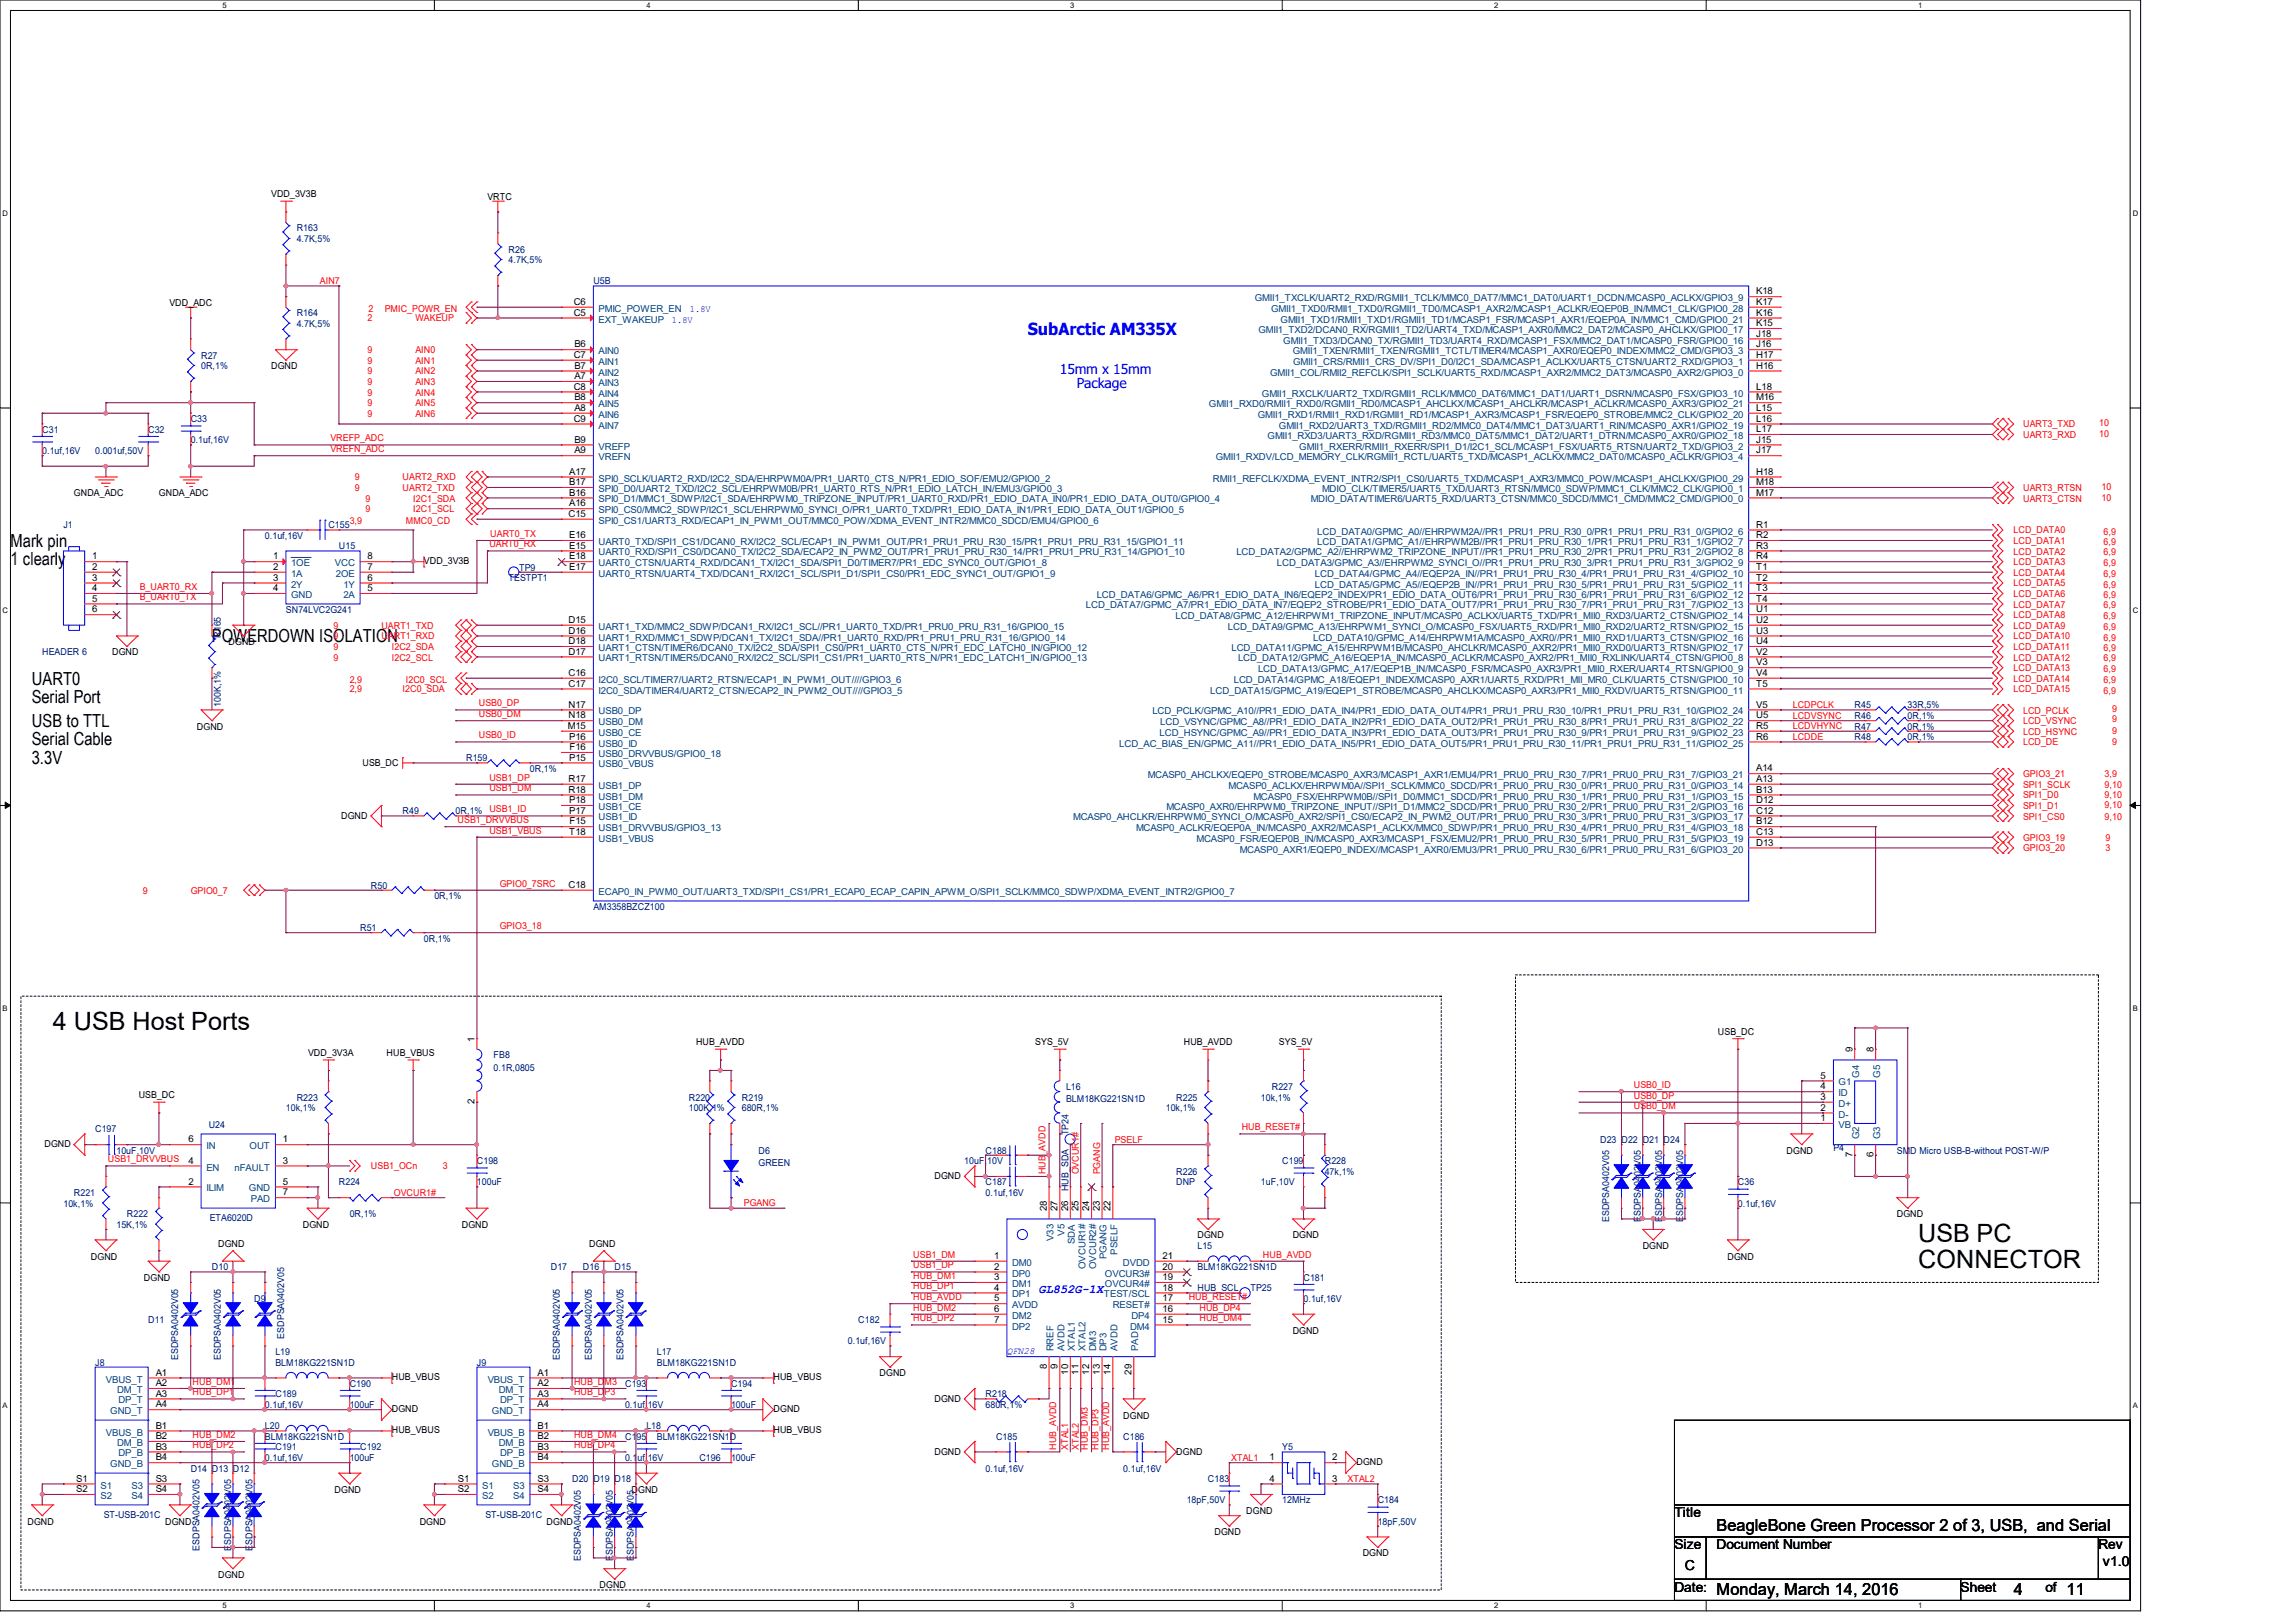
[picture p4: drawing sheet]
<svg xmlns="http://www.w3.org/2000/svg" width="297mm" height="210mm" viewBox="0 0 297 210" stroke-linecap="round" stroke-linejoin="round" font-family="sans-serif">
<defs><g id="words">
<g font-size="3.3">
<text x="6.9" y="133.3">4 USB Host Ports</text>
<text x="248.2" y="160.7">USB PC</text>
<text x="248.2" y="164.1">CONNECTOR</text>
</g>
<g font-size="2.3">
<text x="1.4" y="70.8">Mark pin</text>
<text x="1.4" y="73.2">1 clearly</text>
<text x="27.4" y="83.1">POWERDOWN ISOLATION</text>
<text x="4.1" y="88.6">UART0</text>
<text x="4.1" y="91">Serial Port</text>
<text x="4.1" y="94.1">USB to TTL</text>
<text x="4.1" y="96.4">Serial Cable</text>
<text x="4.1" y="98.8">3.3V</text>
</g>
<text font-size="2.2" fill="#00f" x="133" y="43.3">SubArctic AM335X</text>
<g font-size="2.2">
<text x="222.2" y="198.1">BeagleBone Green Processor 2 of 3, USB, and Serial</text>
<text x="222.2" y="206.3">Monday, March 14, 2016</text>
<text x="260.6" y="206.3">4</text>
<text x="267.5" y="206.3">11</text>
</g>
<g font-size="1.8" fill="#00f">
<text x="137.2" y="48.4">15mm x 15mm</text>
<text x="139.4" y="50.2">Package</text>
</g>
<g font-size="1.8">
<text x="216.7" y="196.3">Title</text>
<text x="216.7" y="200.5">Size</text>
<text x="218.1" y="203.2">C</text>
<text x="222.2" y="200.5">Document Number</text>
<text x="271.6" y="200.5">Rev</text>
<text x="272.1" y="202.7">v1.0</text>
<text x="216.7" y="206">Date:</text>
<text x="253.7" y="206">Sheet</text>
<text x="264.7" y="206">of</text>
</g>
<text font-size="1.6" fill="#00f" x="134.4" y="167.3">GL852G-1X</text>
<g font-size="1.2">
<text x="35.1" y="25.5">VDD_3V3B</text>
<text x="63.1" y="25.8">VRTC</text>
<text x="21.9" y="39.5">VDD_ADC</text>
<text x="74.2" y="39.5">C6</text>
<text x="74.2" y="40.9">C5</text>
<text x="227.3" y="39.5">K17</text>
<text x="227.3" y="40.9">K16</text>
<text x="227.3" y="38.1">K18</text>
<text x="35.1" y="47.8">DGND</text>
<text x="74.2" y="46.3">C7</text>
<text x="74.3" y="45">B6</text>
<text x="74.3" y="47.7">B7</text>
<text x="227.3" y="47.7">H16</text>
<text x="227.3" y="46.3">H17</text>
<text x="227.3" y="42.2">K15</text>
<text x="227.3" y="43.6">J18</text>
<text x="227.3" y="45">J16</text>
<text x="74.2" y="50.4">C8</text>
<text x="74.3" y="49.1">A7</text>
<text x="74.3" y="51.8">B8</text>
<text x="74.3" y="53.2">A8</text>
<text x="227.3" y="50.4">L18</text>
<text x="227.3" y="51.8">M16</text>
<text x="227.3" y="53.2">L15</text>
<text x="74.2" y="54.6">C9</text>
<text x="74.3" y="57.3">B9</text>
<text x="74.3" y="58.7">A9</text>
<text x="227.3" y="57.3">J15</text>
<text x="227.3" y="58.7">J17</text>
<text x="227.3" y="54.6">L16</text>
<text x="227.3" y="55.9">L17</text>
<text x="9.6" y="64.2">GNDA_ADC</text>
<text x="20.6" y="64.2">GNDA_ADC</text>
<text x="73.7" y="61.4">A17</text>
<text x="73.7" y="62.8">B17</text>
<text x="73.7" y="64.1">B16</text>
<text x="73.7" y="65.5">A16</text>
<text x="227.3" y="61.4">H18</text>
<text x="227.3" y="62.8">M18</text>
<text x="227.3" y="64.1">M17</text>
<text x="73.6" y="66.9">C15</text>
<text x="73.7" y="69.6">E16</text>
<text x="73.7" y="71">E15</text>
<text x="227.3" y="68.3">R1</text>
<text x="227.3" y="69.6">R2</text>
<text x="227.3" y="71">R3</text>
<text x="11.9" y="72.4">1</text>
<text x="11.9" y="73.7">2</text>
<text x="11.9" y="75.1">3</text>
<text x="11.9" y="76.5">4</text>
<text x="11.9" y="77.9">5</text>
<text x="35.3" y="73.7">2</text>
<text x="35.3" y="72.4">1</text>
<text x="35.3" y="76.5">4</text>
<text x="35.3" y="75.1">3</text>
<text x="47.6" y="73.7">7</text>
<text x="47.6" y="72.4">8</text>
<text x="47.6" y="76.5">5</text>
<text x="47.6" y="75.1">6</text>
<text x="54.9" y="73">VDD_3V3B</text>
<text x="73.7" y="72.4">E18</text>
<text x="73.7" y="73.7">E17</text>
<text x="227.3" y="72.4">R4</text>
<text x="227.3" y="73.7">T1</text>
<text x="227.3" y="75.1">T2</text>
<text x="227.3" y="76.5">T3</text>
<text x="227.3" y="77.9">T4</text>
<text x="11.9" y="79.2">6</text>
<text x="29.6" y="83.4">DGND</text>
<text x="73.6" y="80.6">D15</text>
<text x="73.6" y="82">D16</text>
<text x="73.6" y="83.4">D18</text>
<text x="227.3" y="79.2">U1</text>
<text x="227.3" y="80.6">U2</text>
<text x="227.3" y="82">U3</text>
<text x="227.3" y="83.4">U4</text>
<text x="14.5" y="84.8">DGND</text>
<text x="73.6" y="84.7">D17</text>
<text x="73.6" y="87.5">C16</text>
<text x="73.6" y="88.9">C17</text>
<text x="227.3" y="84.7">V2</text>
<text x="227.3" y="86.1">V3</text>
<text x="227.3" y="87.5">V4</text>
<text x="227.3" y="88.9">T5</text>
<text x="25.5" y="94.4">DGND</text>
<text x="73.5" y="94.3">M15</text>
<text x="73.6" y="91.6">N17</text>
<text x="73.6" y="93">N18</text>
<text x="73.7" y="95.7">P16</text>
<text x="227.3" y="91.6">V5</text>
<text x="227.3" y="93">U5</text>
<text x="227.3" y="94.3">R5</text>
<text x="227.3" y="95.7">R6</text>
<text x="46.9" y="99.1">USB_DC</text>
<text x="73.6" y="101.2">R17</text>
<text x="73.7" y="98.4">P15</text>
<text x="73.7" y="97.1">F16</text>
<text x="227.3" y="99.8">A14</text>
<text x="227.3" y="101.2">A13</text>
<text x="44.2" y="105.9">DGND</text>
<text x="73.6" y="102.6">R18</text>
<text x="73.7" y="105.3">P17</text>
<text x="73.7" y="103.9">P18</text>
<text x="73.7" y="106.7">F15</text>
<text x="227.3" y="102.6">B13</text>
<text x="227.3" y="103.9">D12</text>
<text x="227.3" y="105.3">C12</text>
<text x="227.3" y="106.7">B12</text>
<text x="73.7" y="108">T18</text>
<text x="227.3" y="108">C13</text>
<text x="227.3" y="109.4">D13</text>
<text x="73.6" y="114.9">C18</text>
<text x="39.9" y="136.7">VDD_3V3A</text>
<text x="50" y="136.7">HUB_VBUS</text>
<text x="61.4" y="134.8" transform="rotate(-90 61.4 134.8)">1</text>
<text x="90.1" y="135.3">HUB_AVDD</text>
<text x="134" y="135.3">SYS_5V</text>
<text x="153.2" y="135.3">HUB_AVDD</text>
<text x="165.5" y="135.3">SYS_5V</text>
<text x="222.3" y="133.9">USB_DC</text>
<text x="239.7" y="136.2" transform="rotate(-90 239.7 136.2)">9</text>
<text x="242.4" y="136.2" transform="rotate(-90 242.4 136.2)">8</text>
<text x="17.9" y="142.1">USB_DC</text>
<text x="61.4" y="142.9" transform="rotate(-90 61.4 142.9)">2</text>
<text x="235.6" y="143.7">2</text>
<text x="235.6" y="142.3">3</text>
<text x="235.6" y="141">4</text>
<text x="235.6" y="139.6">5</text>
<text x="5.8" y="148.4">DGND</text>
<text x="24.4" y="147.8">6</text>
<text x="36.6" y="147.8">1</text>
<text x="231.2" y="149.3">DGND</text>
<text x="235.6" y="145.1">1</text>
<text x="239.7" y="149.8" transform="rotate(-90 239.7 149.8)">7</text>
<text x="242.4" y="149.8" transform="rotate(-90 242.4 149.8)">6</text>
<text x="24.4" y="150.6">4</text>
<text x="24.4" y="153.3">2</text>
<text x="36.6" y="150.6">3</text>
<text x="36.6" y="153.3">5</text>
<text x="36.6" y="154.7">7</text>
<text x="120.9" y="152.6">DGND</text>
<text x="28.2" y="161.3">DGND</text>
<text x="39.2" y="158.9">DGND</text>
<text x="59.8" y="158.9">DGND</text>
<text x="76.2" y="161.3">DGND</text>
<text x="135.5" y="156.8" transform="rotate(-90 135.5 156.8)">28</text>
<text x="136.9" y="156.8" transform="rotate(-90 136.9 156.8)">27</text>
<text x="138.2" y="156.8" transform="rotate(-90 138.2 156.8)">26</text>
<text x="139.6" y="156.8" transform="rotate(-90 139.6 156.8)">25</text>
<text x="141" y="156.8" transform="rotate(-90 141 156.8)">24</text>
<text x="142.3" y="156.8" transform="rotate(-90 142.3 156.8)">23</text>
<text x="143.7" y="156.8" transform="rotate(-90 143.7 156.8)">22</text>
<text x="155" y="160.2">DGND</text>
<text x="167.3" y="160.2">DGND</text>
<text x="212.6" y="161.6">DGND</text>
<text x="245.5" y="157.5">DGND</text>
<text x="11.8" y="163">DGND</text>
<text x="18.6" y="165.7">DGND</text>
<text x="128.6" y="164.3">2</text>
<text x="128.6" y="165.6">3</text>
<text x="128.6" y="167">4</text>
<text x="128.6" y="162.9">1</text>
<text x="150.4" y="162.9">21</text>
<text x="150.4" y="164.3">20</text>
<text x="150.4" y="165.6">19</text>
<text x="150.4" y="167">18</text>
<text x="223.6" y="163">DGND</text>
<text x="128.6" y="168.4">5</text>
<text x="128.6" y="169.8">6</text>
<text x="128.6" y="171.2">7</text>
<text x="150.4" y="169.8">16</text>
<text x="150.4" y="171.2">15</text>
<text x="150.4" y="168.4">17</text>
<text x="167.3" y="172.6">DGND</text>
<text x="20.1" y="178">A1</text>
<text x="20.1" y="179.4">A2</text>
<text x="50.7" y="178.6">HUB_VBUS</text>
<text x="69.6" y="178">A1</text>
<text x="69.6" y="179.4">A2</text>
<text x="100.1" y="178.6">HUB_VBUS</text>
<text x="113.8" y="178.1">DGND</text>
<text x="135.5" y="177.2" transform="rotate(-90 135.5 177.2)">8</text>
<text x="136.9" y="177.2" transform="rotate(-90 136.9 177.2)">9</text>
<text x="138.2" y="177.9" transform="rotate(-90 138.2 177.9)">10</text>
<text x="139.6" y="177.9" transform="rotate(-90 139.6 177.9)">11</text>
<text x="141" y="177.9" transform="rotate(-90 141 177.9)">12</text>
<text x="142.3" y="177.9" transform="rotate(-90 142.3 177.9)">13</text>
<text x="143.7" y="177.9" transform="rotate(-90 143.7 177.9)">14</text>
<text x="146.4" y="177.9" transform="rotate(-90 146.4 177.9)">29</text>
<text x="20.1" y="180.7">A3</text>
<text x="20.1" y="182.1">A4</text>
<text x="20.1" y="184.9">B1</text>
<text x="50.7" y="182.7">DGND</text>
<text x="50.7" y="185.5">HUB_VBUS</text>
<text x="69.6" y="180.7">A3</text>
<text x="69.6" y="182.1">A4</text>
<text x="69.6" y="184.9">B1</text>
<text x="100.1" y="182.7">DGND</text>
<text x="100.1" y="185.5">HUB_VBUS</text>
<text x="120.9" y="181.4">DGND</text>
<text x="145.4" y="183.6">DGND</text>
<text x="9.9" y="191.7">S1</text>
<text x="20.1" y="186.2">B2</text>
<text x="20.1" y="187.6">B3</text>
<text x="20.1" y="189">B4</text>
<text x="20.1" y="191.7">S3</text>
<text x="59.3" y="191.7">S1</text>
<text x="69.6" y="186.2">B2</text>
<text x="69.6" y="187.6">B3</text>
<text x="69.6" y="189">B4</text>
<text x="69.6" y="191.7">S3</text>
<text x="120.9" y="188.2">DGND</text>
<text x="152.2" y="188.2">DGND</text>
<text x="164.3" y="189">1</text>
<text x="164.3" y="191.7">4</text>
<text x="172.4" y="189">2</text>
<text x="172.4" y="191.7">3</text>
<text x="175.6" y="189.6">DGND</text>
<text x="3.6" y="197.3">DGND</text>
<text x="9.9" y="193.1">S2</text>
<text x="20.1" y="193.1">S4</text>
<text x="21.4" y="197.3">DGND</text>
<text x="43.3" y="193.2">DGND</text>
<text x="54.3" y="197.3">DGND</text>
<text x="59.3" y="193.1">S2</text>
<text x="69.6" y="193.1">S4</text>
<text x="70.7" y="197.3">DGND</text>
<text x="81.7" y="193.2">DGND</text>
<text x="161.3" y="195.9">DGND</text>
<text x="157.2" y="198.6">DGND</text>
<text x="176.4" y="201.4">DGND</text>
<text x="28.2" y="204.1">DGND</text>
<text x="77.6" y="205.5">DGND</text>
</g>
<g font-size="1.2" fill="#000080">
<text x="38.4" y="29.9">R163</text>
<text x="38.4" y="31.3">4.7K,5%</text>
<text x="65.8" y="32.7">R26</text>
<text x="65.8" y="34">4.7K,5%</text>
<text x="38.4" y="40.9">R164</text>
<text x="76.8" y="36.8">U5B</text>
<text x="26" y="46.4">R27</text>
<text x="26" y="47.8">0R,1%</text>
<text x="38.4" y="42.3">4.7K,5%</text>
<text x="5.5" y="56">C31</text>
<text x="5.5" y="58.7">0.1uf,16V</text>
<text x="12.3" y="58.7">0.001uf,50V</text>
<text x="19.2" y="56">C32</text>
<text x="24.7" y="54.6">C33</text>
<text x="24.7" y="57.4">0.1uf,16V</text>
<text x="8.2" y="68.3">J1</text>
<text x="34.3" y="69.7">0.1uf,16V</text>
<text x="42.5" y="68.3">C155</text>
<text x="43.9" y="71.1">U15</text>
<text x="65.8" y="75.2">TESTPT1</text>
<text x="67.2" y="73.8">TP9</text>
<text x="28.6" y="82.5" transform="rotate(-90 28.6 82.5)">R165</text>
<text x="37" y="79.3">SN74LVC2G241</text>
<text x="5.5" y="84.8">HEADER 6</text>
<text x="28.6" y="91.5" transform="rotate(-90 28.6 91.5)">100K,1%</text>
<text x="240" y="95.8">R48</text>
<text x="240" y="94.4">R47</text>
<text x="240" y="93">R46</text>
<text x="240" y="91.7">R45</text>
<text x="246.9" y="95.8">0R,1%</text>
<text x="246.9" y="94.4">0R,1%</text>
<text x="246.9" y="93">0R,1%</text>
<text x="246.9" y="91.7">33R,5%</text>
<text x="60.3" y="98.5">R159</text>
<text x="68.6" y="99.9">0R,1%</text>
<text x="52.1" y="105.4">R49</text>
<text x="59" y="105.4">0R,1%</text>
<text x="48" y="115">R50</text>
<text x="56.2" y="116.3">0R,1%</text>
<text x="76.8" y="117.7">AM3358BZCZ100</text>
<text x="46.6" y="120.4">R51</text>
<text x="54.9" y="121.8">0R,1%</text>
<text x="63.9" y="136.9">FB8</text>
<text x="37" y="143.8">10k,1%</text>
<text x="38.4" y="142.4">R223</text>
<text x="63.9" y="138.6">0.1R,0805</text>
<text x="89.2" y="142.4">R220</text>
<text x="89.2" y="143.8">100K,1%</text>
<text x="96" y="142.4">R219</text>
<text x="96" y="143.8">680R,1%</text>
<text x="138" y="141">L16</text>
<text x="138" y="142.7">BLM18KG221SN1D</text>
<text x="150.9" y="143.8">10k,1%</text>
<text x="152.2" y="142.4">R225</text>
<text x="163.2" y="142.4">10k,1%</text>
<text x="164.6" y="141">R227</text>
<text x="12.3" y="146.5">C197</text>
<text x="15.1" y="149.3">10uF,10V</text>
<text x="27" y="146">U24</text>
<text x="98.2" y="149.3">D6</text>
<text x="127.5" y="149.3">C188</text>
<text x="138.3" y="146.9" transform="rotate(-90 138.3 146.9)">TP24</text>
<text x="207.1" y="147.9">D23 D22 D21 D24</text>
<text x="237.3" y="149">P4</text>
<text x="245.5" y="149.3">SMD Micro USB-B-without POST-W/P</text>
<text x="9.6" y="154.7">R221</text>
<text x="43.9" y="153.4">R224</text>
<text x="61.7" y="150.6">C198</text>
<text x="61.7" y="153.4">100uF</text>
<text x="98.2" y="150.9">GREEN</text>
<text x="124.8" y="150.6">10uF,10V</text>
<text x="127.5" y="153.4">C187</text>
<text x="127.5" y="154.7">0.1uf,16V</text>
<text x="138.3" y="154.1" transform="rotate(-90 138.3 154.1)">HUB_SDA</text>
<text x="152.2" y="152">R226</text>
<text x="152.2" y="153.4">DNP</text>
<text x="163.2" y="153.4">1uF,10V</text>
<text x="165.9" y="150.6">C199</text>
<text x="171.4" y="150.6">R228</text>
<text x="171.4" y="152">47k,1%</text>
<text x="224.9" y="153.4">C36</text>
<text x="8.2" y="156.1">10k,1%</text>
<text x="15.1" y="158.9">15K,1%</text>
<text x="16.4" y="157.5">R222</text>
<text x="27.1" y="158">ETA6020D</text>
<text x="45.3" y="157.5">0R,1%</text>
<text x="155" y="161.6">L15</text>
<text x="208.2" y="158.1" transform="rotate(-90 208.2 158.1)">ESDPSA0402V05</text>
<text x="212.3" y="158.1" transform="rotate(-90 212.3 158.1)">ESDPSA0402V05</text>
<text x="215.1" y="158.1" transform="rotate(-90 215.1 158.1)">ESDPSA0402V05</text>
<text x="217.8" y="158.1" transform="rotate(-90 217.8 158.1)">ESDPSA0402V05</text>
<text x="224.9" y="156.1">0.1uf,16V</text>
<text x="27.4" y="164.3">D10</text>
<text x="71.3" y="164.3">D17</text>
<text x="75.4" y="164.3">D16</text>
<text x="79.5" y="164.3">D15</text>
<text x="155" y="164.3">BLM18KG221SN1D</text>
<text x="155" y="167.1">HUB_SCL</text>
<text x="161.8" y="167.1">TP25</text>
<text x="168.7" y="165.7">C181</text>
<text x="19.2" y="171.2">D11</text>
<text x="32.9" y="168.4">D9</text>
<text x="36.8" y="173.2" transform="rotate(-90 36.8 173.2)">ESDPSA0402V05</text>
<text x="109.7" y="173.9">0.1uf,16V</text>
<text x="111.1" y="171.2">C182</text>
<text x="168.7" y="168.4">0.1uf,16V</text>
<text x="12.3" y="176.7">J8</text>
<text x="23.1" y="176" transform="rotate(-90 23.1 176)">ESDPSA0402V05</text>
<text x="28.6" y="176" transform="rotate(-90 28.6 176)">ESDPSA0402V05</text>
<text x="35.6" y="175.3">L19</text>
<text x="35.6" y="176.7">BLM18KG221SN1D</text>
<text x="45.3" y="179.4">C190</text>
<text x="61.7" y="176.7">J9</text>
<text x="72.4" y="176" transform="rotate(-90 72.4 176)">ESDPSA0402V05</text>
<text x="76.6" y="176" transform="rotate(-90 76.6 176)">ESDPSA0402V05</text>
<text x="80.7" y="176" transform="rotate(-90 80.7 176)">ESDPSA0402V05</text>
<text x="80.9" y="179.4">C193</text>
<text x="85" y="175.3">L17</text>
<text x="85" y="176.7">BLM18KG221SN1D</text>
<text x="94.6" y="179.4">C194</text>
<text x="34.3" y="184.9">L20</text>
<text x="34.3" y="182.2">0.1uf,16V</text>
<text x="35.6" y="180.8">C189</text>
<text x="45.3" y="182.2">100uF</text>
<text x="80.9" y="182.2">0.1uf,16V</text>
<text x="83.6" y="184.9">L18</text>
<text x="94.6" y="182.2">100uF</text>
<text x="127.5" y="180.8">R218</text>
<text x="127.5" y="182.2">680R,1%</text>
<text x="24.7" y="190.4">D14 D13 D12</text>
<text x="34.3" y="189">0.1uf,16V</text>
<text x="34.3" y="186.3">BLM18KG221SN1D</text>
<text x="35.6" y="187.7">C191</text>
<text x="45.3" y="189">100uF</text>
<text x="46.6" y="187.7">C192</text>
<text x="74" y="191.8">D20 D19 D18</text>
<text x="80.9" y="186.3">C195</text>
<text x="80.9" y="189">0.1uf,16V</text>
<text x="85" y="186.3">BLM18KG221SN1D</text>
<text x="90.5" y="189">C196</text>
<text x="94.6" y="189">100uF</text>
<text x="127.5" y="190.4">0.1uf,16V</text>
<text x="128.9" y="186.3">C185</text>
<text x="145.4" y="186.3">C186</text>
<text x="145.4" y="190.4">0.1uf,16V</text>
<text x="156.3" y="191.8">C183</text>
<text x="165.9" y="187.7">Y5</text>
<text x="13.4" y="196.4">ST-USB-201C</text>
<text x="62.8" y="196.4">ST-USB-201C</text>
<text x="153.6" y="194.5">18pF,50V</text>
<text x="165.9" y="194.5">12MHz</text>
<text x="178.3" y="194.5">C184</text>
<text x="178.3" y="197.3">18pF,50V</text>
<text x="25.8" y="200.7" transform="rotate(-90 25.8 200.7)">ESDPSA0402V05</text>
<text x="29.9" y="200.7" transform="rotate(-90 29.9 200.7)">ESDPSA0402V05</text>
<text x="32.7" y="200.7" transform="rotate(-90 32.7 200.7)">ESDPSA0402V05</text>
<text x="75.2" y="202" transform="rotate(-90 75.2 202)">ESDPSA0402V05</text>
<text x="79.3" y="202" transform="rotate(-90 79.3 202)">ESDPSA0402V05</text>
<text x="82" y="202" transform="rotate(-90 82 202)">ESDPSA0402V05</text>
</g>
<g font-size="1.2" fill="#f00">
<text x="41.4" y="36.7">AIN7</text>
<text x="47.6" y="41.6">2</text>
<text x="47.7" y="40.3">2</text>
<text x="49.8" y="40.3">PMIC_POWR_EN</text>
<text x="53.8" y="41.6">WAKEUP</text>
<text x="47.6" y="45.7">9</text>
<text x="47.6" y="47.1">9</text>
<text x="53.8" y="45.7">AIN0</text>
<text x="53.8" y="47.1">AIN1</text>
<text x="47.6" y="48.4">9</text>
<text x="47.6" y="49.8">9</text>
<text x="47.6" y="51.2">9</text>
<text x="47.6" y="52.6">9</text>
<text x="47.6" y="53.9">9</text>
<text x="53.8" y="48.4">AIN2</text>
<text x="53.8" y="49.8">AIN3</text>
<text x="53.8" y="51.2">AIN4</text>
<text x="53.8" y="52.6">AIN5</text>
<text x="53.8" y="53.9">AIN6</text>
<text x="42.8" y="58.5">VREFN_ADC</text>
<text x="42.8" y="57.1">VREFP_ADC</text>
<text x="261.8" y="55.3">UART3_TXD</text>
<text x="261.8" y="56.7">UART3_RXD</text>
<text x="271.7" y="55.2">10</text>
<text x="271.7" y="56.6">10</text>
<text x="45.9" y="63.5">9</text>
<text x="45.9" y="62.1">9</text>
<text x="47.3" y="64.9">9</text>
<text x="52.1" y="63.5">UART2_TXD</text>
<text x="52.1" y="62.1">UART2_RXD</text>
<text x="53.5" y="64.9">I2C1_SDA</text>
<text x="261.8" y="63.5">UART3_RTSN</text>
<text x="261.8" y="64.9">UART3_CTSN</text>
<text x="272" y="63.4">10</text>
<text x="272" y="64.8">10</text>
<text x="45.3" y="67.8">3,9</text>
<text x="47.3" y="66.3">9</text>
<text x="52.5" y="67.8">MMC0_CD</text>
<text x="53.5" y="66.3">I2C1_SCL</text>
<text x="63.3" y="70.8">UART0_RX</text>
<text x="63.5" y="69.5">UART0_TX</text>
<text x="260.6" y="69">LCD_DATA0</text>
<text x="260.6" y="70.4">LCD_DATA1</text>
<text x="260.6" y="71.8">LCD_DATA2</text>
<text x="272.2" y="69.2">6,9</text>
<text x="272.2" y="70.5">6,9</text>
<text x="272.2" y="71.9">6,9</text>
<text x="18.1" y="76.3">B_UART0_RX</text>
<text x="18.1" y="77.7">B_UART0_TX</text>
<text x="260.6" y="73.2">LCD_DATA3</text>
<text x="260.6" y="74.5">LCD_DATA4</text>
<text x="260.6" y="75.9">LCD_DATA5</text>
<text x="260.6" y="77.3">LCD_DATA6</text>
<text x="272.2" y="73.3">6,9</text>
<text x="272.2" y="74.6">6,9</text>
<text x="272.2" y="76">6,9</text>
<text x="272.2" y="77.4">6,9</text>
<text x="43.2" y="82.7">9</text>
<text x="43.2" y="81.4">9</text>
<text x="49.4" y="82.7">UART1_RXD</text>
<text x="49.4" y="81.4">UART1_TXD</text>
<text x="260.6" y="78.6">LCD_DATA7</text>
<text x="260.6" y="80">LCD_DATA8</text>
<text x="260.6" y="81.4">LCD_DATA9</text>
<text x="260.6" y="82.7">LCD_DATA10</text>
<text x="272.2" y="78.7">6,9</text>
<text x="272.2" y="80.1">6,9</text>
<text x="272.2" y="81.5">6,9</text>
<text x="272.2" y="82.9">6,9</text>
<text x="43.2" y="85.5">9</text>
<text x="43.2" y="84.1">9</text>
<text x="45.3" y="89.6">2,9</text>
<text x="45.3" y="88.3">2,9</text>
<text x="50.7" y="85.5">I2C2_SCL</text>
<text x="50.7" y="84.1">I2C2_SDA</text>
<text x="52.1" y="89.6">I2C0_SDA</text>
<text x="52.5" y="88.3">I2C0_SCL</text>
<text x="260.6" y="84.1">LCD_DATA11</text>
<text x="260.6" y="85.5">LCD_DATA12</text>
<text x="260.6" y="86.9">LCD_DATA13</text>
<text x="260.6" y="88.2">LCD_DATA14</text>
<text x="260.6" y="89.6">LCD_DATA15</text>
<text x="272.2" y="84.2">6,9</text>
<text x="272.2" y="85.6">6,9</text>
<text x="272.2" y="87">6,9</text>
<text x="272.2" y="88.3">6,9</text>
<text x="272.2" y="89.7">6,9</text>
<text x="62" y="91.4">USB0_DP</text>
<text x="62" y="92.8">USB0_DM</text>
<text x="62" y="95.5">USB0_ID</text>
<text x="232" y="91.6">LCDPCLK</text>
<text x="232" y="93">LCDVSYNC</text>
<text x="232" y="94.4">LCDVHYNC</text>
<text x="232" y="95.8">LCDDE</text>
<text x="261.8" y="92.3">LCD_PCLK</text>
<text x="261.8" y="93.7">LCD_VSYNC</text>
<text x="261.8" y="95.1">LCD_HSYNC</text>
<text x="273.3" y="92.1">9</text>
<text x="273.3" y="93.4">9</text>
<text x="273.3" y="95">9</text>
<text x="63.3" y="101">USB1_DP</text>
<text x="261.8" y="100.6">GPIO3_21</text>
<text x="261.8" y="101.9">SPI1_SCLK</text>
<text x="261.8" y="96.4">LCD_DE</text>
<text x="272.4" y="100.6">3,9</text>
<text x="272.4" y="101.9">9,10</text>
<text x="273.3" y="96.4">9</text>
<text x="59.2" y="106.5">USB1_DRVVBUS</text>
<text x="63.3" y="102.4">USB1_DM</text>
<text x="63.3" y="105.1">USB1_ID</text>
<text x="63.3" y="107.9">USB1_VBUS</text>
<text x="261.8" y="103.3">SPI1_D0</text>
<text x="261.8" y="106">SPI1_CS0</text>
<text x="261.8" y="104.7">SPI1_D1</text>
<text x="272.4" y="104.6">9,10</text>
<text x="272.4" y="103.3">9,10</text>
<text x="272.4" y="106">9,10</text>
<text x="261.8" y="108.8">GPIO3_19</text>
<text x="261.8" y="110.2">GPIO3_20</text>
<text x="272.5" y="108.8">9</text>
<text x="272.5" y="110.2">3</text>
<text x="18.5" y="115.7">9</text>
<text x="24.7" y="115.7">GPIO0_7</text>
<text x="64.7" y="114.7">GPIO0_7SRC</text>
<text x="64.7" y="120.2">GPIO3_18</text>
<text x="211.4" y="142.2">USB0_DP</text>
<text x="211.4" y="143.6">USB0_DM</text>
<text x="211.4" y="140.8">USB0_ID</text>
<text x="144.3" y="147.9">PSELF</text>
<text x="160.7" y="146.3">HUB_RESET#</text>
<text x="14" y="150.4">USB1_DRVVBUS</text>
<text x="48" y="151.3">USB1_OCn</text>
<text x="51" y="154.7">OVCUR1#</text>
<text x="57.3" y="151.3">3</text>
<text x="135.3" y="152" transform="rotate(-90 135.3 152)">HUB_AVDD</text>
<text x="139.6" y="152" transform="rotate(-90 139.6 152)">OVCUR1#</text>
<text x="142.4" y="152" transform="rotate(-90 142.4 152)">PGANG</text>
<text x="96.3" y="156.1">PGANG</text>
<text x="118.2" y="162.7">USB1_DM</text>
<text x="118.2" y="164.1">USB1_DP</text>
<text x="118.2" y="165.5">HUB_DM1</text>
<text x="118.2" y="166.8">HUB_DP1</text>
<text x="163.4" y="162.7">HUB_AVDD</text>
<text x="118.2" y="169.6">HUB_DM2</text>
<text x="118.2" y="171">HUB_DP2</text>
<text x="118.2" y="168.2">HUB_AVDD</text>
<text x="153.8" y="168.2">HUB_RESET#</text>
<text x="155.2" y="169.6">HUB_DP4</text>
<text x="155.2" y="171">HUB_DM4</text>
<text x="24.9" y="179.2">HUB_DM1</text>
<text x="74.3" y="179.2">HUB_DM3</text>
<text x="24.9" y="180.5">HUB_DP1</text>
<text x="74.3" y="180.5">HUB_DP3</text>
<text x="24.9" y="186.1">HUB_DM2</text>
<text x="24.9" y="187.4">HUB_DP2</text>
<text x="74.3" y="186.1">HUB_DM4</text>
<text x="74.3" y="187.4">HUB_DP4</text>
<text x="136.7" y="187.6" transform="rotate(-90 136.7 187.6)">HUB_AVDD</text>
<text x="138.3" y="187.6" transform="rotate(-90 138.3 187.6)">XTAL1</text>
<text x="139.6" y="187.6" transform="rotate(-90 139.6 187.6)">XTAL2</text>
<text x="140.8" y="187.6" transform="rotate(-90 140.8 187.6)">HUB_DM3</text>
<text x="142.2" y="187.6" transform="rotate(-90 142.2 187.6)">HUB_DP3</text>
<text x="143.6" y="187.6" transform="rotate(-90 143.6 187.6)">HUB_AVDD</text>
<text x="159.3" y="189">XTAL1</text>
<text x="174.4" y="191.8">XTAL2</text>
</g>
<g font-size="1.2" fill="#004080">
<text x="77.5" y="40.3">PMIC_POWER_EN</text>
<text x="77.5" y="41.7">EXT_WAKEUP</text>
<text x="162.4" y="39">GMII1_TXCLK/UART2_RXD/RGMII1_TCLK/MMC0_DAT7/MMC1_DAT0/UART1_DCDN/MCASP0_ACLKX/GPIO3_9</text>
<text x="164.5" y="40.3">GMII1_TXD0/RMII1_TXD0/RGMII1_TD0/MCASP1_AXR2/MCASP1_ACLKR/EQEP0B_IN/MMC1_CLK/GPIO0_28</text>
<text x="165.7" y="41.7">GMII1_TXD1/RMII1_TXD1/RGMII1_TD1/MCASP1_FSR/MCASP1_AXR1/EQEP0A_IN/MMC1_CMD/GPIO0_21</text>
<text x="77.5" y="45.8">AIN0</text>
<text x="77.5" y="47.2">AIN1</text>
<text x="162.8" y="43.1">GMII1_TXD2/DCAN0_RX/RGMII1_TD2/UART4_TXD/MCASP1_AXR0/MMC2_DAT2/MCASP0_AHCLKX/GPIO0_17</text>
<text x="166.1" y="44.4">GMII1_TXD3/DCAN0_TX/RGMII1_TD3/UART4_RXD/MCASP1_FSX/MMC2_DAT1/MCASP0_FSR/GPIO0_16</text>
<text x="167.3" y="45.8">GMII1_TXEN/RMII1_TXEN/RGMII1_TCTL/TIMER4/MCASP1_AXR0/EQEP0_INDEX/MMC2_CMD/GPIO3_3</text>
<text x="167.3" y="47.2">GMII1_CRS/RMII1_CRS_DV/SPI1_D0/I2C1_SDA/MCASP1_ACLKX/UART5_CTSN/UART2_RXD/GPIO3_1</text>
<text x="77.5" y="48.6">AIN2</text>
<text x="77.5" y="50">AIN3</text>
<text x="77.5" y="51.3">AIN4</text>
<text x="77.5" y="52.7">AIN5</text>
<text x="156.5" y="52.7">GMII1_RXD0/RMII1_RXD0/RGMII1_RD0/MCASP1_AHCLKX/MCASP1_AHCLKR/MCASP1_ACLKR/MCASP0_AXR3/GPIO2_21</text>
<text x="163.3" y="51.3">GMII1_RXCLK/UART2_TXD/RGMII1_RCLK/MMC0_DAT6/MMC1_DAT1/UART1_DSRN/MCASP0_FSX/GPIO3_10</text>
<text x="164.4" y="48.6">GMII1_COL/RMII2_REFCLK/SPI1_SCLK/UART5_RXD/MCASP1_AXR2/MMC2_DAT3/MCASP0_AXR2/GPIO3_0</text>
<text x="77.5" y="54.1">AIN6</text>
<text x="77.5" y="55.5">AIN7</text>
<text x="77.5" y="58.2">VREFP</text>
<text x="77.5" y="59.6">VREFN</text>
<text x="157.3" y="59.6">GMII1_RXDV/LCD_MEMORY_CLK/RGMII1_RCTL/UART5_TXD/MCASP1_ACLKX/MMC2_DAT0/MCASP0_ACLKR/GPIO3_4</text>
<text x="162.8" y="54.1">GMII1_RXD1/RMII1_RXD1/RGMII1_RD1/MCASP1_AXR3/MCASP1_FSR/EQEP0_STROBE/MMC2_CLK/GPIO2_20</text>
<text x="164" y="56.8">GMII1_RXD3/UART3_RXD/RGMII1_RD3/MMC0_DAT5/MMC1_DAT2/UART1_DTRN/MCASP0_AXR0/GPIO2_18</text>
<text x="165.5" y="55.5">GMII1_RXD2/UART3_TXD/RGMII1_RD2/MMC0_DAT4/MMC1_DAT3/UART1_RIN/MCASP0_AXR1/GPIO2_19</text>
<text x="168.1" y="58.2">GMII1_RXERR/RMII1_RXERR/SPI1_D1/I2C1_SCL/MCASP1_FSX/UART5_RTSN/UART2_TXD/GPIO3_2</text>
<text x="77.5" y="62.3">SPI0_SCLK/UART2_RXD/I2C2_SDA/EHRPWM0A/PR1_UART0_CTS_N/PR1_EDIO_SOF/EMU2/GPIO0_2</text>
<text x="77.5" y="63.7">SPI0_D0/UART2_TXD/I2C2_SCL/EHRPWM0B/PR1_UART0_RTS_N/PR1_EDIO_LATCH_IN/EMU3/GPIO0_3</text>
<text x="77.5" y="65">SPI0_D1/MMC1_SDWP/I2C1_SDA/EHRPWM0_TRIPZONE_INPUT/PR1_UART0_RXD/PR1_EDIO_DATA_IN0/PR1_EDIO_DATA_OUT0/GPIO0_4</text>
<text x="157" y="62.3">RMII1_REFCLK/XDMA_EVENT_INTR2/SPI1_CS0/UART5_TXD/MCASP1_AXR3/MMC0_POW/MCASP1_AHCLKX/GPIO0_29</text>
<text x="169.6" y="65">MDIO_DATA/TIMER6/UART5_RXD/UART3_CTSN/MMC0_SDCD/MMC1_CMD/MMC2_CMD/GPIO0_0</text>
<text x="171.1" y="63.7">MDIO_CLK/TIMER5/UART5_TXD/UART3_RTSN/MMC0_SDWP/MMC1_CLK/MMC2_CLK/GPIO0_1</text>
<text x="77.5" y="70.5">UART0_TXD/SPI1_CS1/DCAN0_RX/I2C2_SCL/ECAP1_IN_PWM1_OUT/PR1_PRU1_PRU_R30_15/PR1_PRU1_PRU_R31_15/GPIO1_11</text>
<text x="77.5" y="71.9">UART0_RXD/SPI1_CS0/DCAN0_TX/I2C2_SDA/ECAP2_IN_PWM2_OUT/PR1_PRU1_PRU_R30_14/PR1_PRU1_PRU_R31_14/GPIO1_10</text>
<text x="77.5" y="66.4">SPI0_CS0/MMC2_SDWP/I2C1_SCL/EHRPWM0_SYNCI_O/PR1_UART0_TXD/PR1_EDIO_DATA_IN1/PR1_EDIO_DATA_OUT1/GPIO0_5</text>
<text x="77.5" y="67.8">SPI0_CS1/UART3_RXD/ECAP1_IN_PWM1_OUT/MMC0_POW/XDMA_EVENT_INTR2/MMC0_SDCD/EMU4/GPIO0_6</text>
<text x="160" y="71.9">LCD_DATA2/GPMC_A2//EHRPWM2_TRIPZONE_INPUT//PR1_PRU1_PRU_R30_2/PR1_PRU1_PRU_R31_2/GPIO2_8</text>
<text x="170.5" y="69.2">LCD_DATA0/GPMC_A0//EHRPWM2A//PR1_PRU1_PRU_R30_0/PR1_PRU1_PRU_R31_0/GPIO2_6</text>
<text x="170.5" y="70.5">LCD_DATA1/GPMC_A1//EHRPWM2B//PR1_PRU1_PRU_R30_1/PR1_PRU1_PRU_R31_1/GPIO2_7</text>
<text x="37.7" y="74.6">1A</text>
<text x="37.7" y="73.3">1OE</text>
<text x="37.7" y="77.4">GND</text>
<text x="37.7" y="76">2Y</text>
<text x="43.3" y="73.3">VCC</text>
<text x="43.5" y="74.6">2OE</text>
<text x="44.4" y="77.4">2A</text>
<text x="44.4" y="76">1Y</text>
<text x="77.5" y="73.3">UART0_CTSN/UART4_RXD/DCAN1_TX/I2C1_SDA/SPI1_D0/TIMER7/PR1_EDC_SYNC0_OUT/GPIO1_8</text>
<text x="77.5" y="74.6">UART0_RTSN/UART4_TXD/DCAN1_RX/I2C1_SCL/SPI1_D1/SPI1_CS0/PR1_EDC_SYNC1_OUT/GPIO1_9</text>
<text x="141.9" y="77.4">LCD_DATA6/GPMC_A6/PR1_EDIO_DATA_IN6/EQEP2_INDEX/PR1_EDIO_DATA_OUT6/PR1_PRU1_PRU_R30_6/PR1_PRU1_PRU_R31_6/GPIO2_12</text>
<text x="165.3" y="73.3">LCD_DATA3/GPMC_A3//EHRPWM2_SYNCI_O//PR1_PRU1_PRU_R30_3/PR1_PRU1_PRU_R31_3/GPIO2_9</text>
<text x="170.2" y="74.6">LCD_DATA4/GPMC_A4//EQEP2A_IN//PR1_PRU1_PRU_R30_4/PR1_PRU1_PRU_R31_4/GPIO2_10</text>
<text x="170.2" y="76">LCD_DATA5/GPMC_A5//EQEP2B_IN//PR1_PRU1_PRU_R30_5/PR1_PRU1_PRU_R31_5/GPIO2_11</text>
<text x="77.5" y="81.5">UART1_TXD/MMC2_SDWP/DCAN1_RX/I2C1_SCL//PR1_UART0_TXD/PR1_PRU0_PRU_R31_16/GPIO0_15</text>
<text x="77.5" y="82.9">UART1_RXD/MMC1_SDWP/DCAN1_TX/I2C1_SDA//PR1_UART0_RXD/PR1_PRU1_PRU_R31_16/GPIO0_14</text>
<text x="140.5" y="78.7">LCD_DATA7/GPMC_A7/PR1_EDIO_DATA_IN7/EQEP2_STROBE/PR1_EDIO_DATA_OUT7/PR1_PRU1_PRU_R30_7/PR1_PRU1_PRU_R31_7/GPIO2_13</text>
<text x="152.1" y="80.1">LCD_DATA8/GPMC_A12/EHRPWM1_TRIPZONE_INPUT/MCASP0_ACLKX/UART5_TXD/PR1_MII0_RXD3/UART2_CTSN/GPIO2_14</text>
<text x="158.9" y="81.5">LCD_DATA9/GPMC_A13/EHRPWM1_SYNCI_O/MCASP0_FSX/UART5_RXD/PR1_MII0_RXD2/UART2_RTSN/GPIO2_15</text>
<text x="170" y="82.9">LCD_DATA10/GPMC_A14/EHRPWM1A/MCASP0_AXR0//PR1_MII0_RXD1/UART3_CTSN/GPIO2_16</text>
<text x="77.5" y="84.2">UART1_CTSN/TIMER6/DCAN0_TX/I2C2_SDA/SPI1_CS0/PR1_UART0_CTS_N/PR1_EDC_LATCH0_IN/GPIO0_12</text>
<text x="77.5" y="85.6">UART1_RTSN/TIMER5/DCAN0_RX/I2C2_SCL/SPI1_CS1/PR1_UART0_RTS_N/PR1_EDC_LATCH1_IN/GPIO0_13</text>
<text x="77.5" y="88.3">I2C0_SCL/TIMER7/UART2_RTSN/ECAP1_IN_PWM1_OUT////GPIO3_6</text>
<text x="77.5" y="89.7">I2C0_SDA/TIMER4/UART2_CTSN/ECAP2_IN_PWM2_OUT////GPIO3_5</text>
<text x="156.6" y="89.7">LCD_DATA15/GPMC_A19/EQEP1_STROBE/MCASP0_AHCLKX/MCASP0_AXR3/PR1_MII0_RXDV/UART5_RTSN/GPIO0_11</text>
<text x="159.4" y="84.2">LCD_DATA11/GPMC_A15/EHRPWM1B/MCASP0_AHCLKR/MCASP0_AXR2/PR1_MII0_RXD0/UART3_RTSN/GPIO2_17</text>
<text x="159.7" y="88.3">LCD_DATA14/GPMC_A18/EQEP1_INDEX/MCASP0_AXR1/UART5_RXD/PR1_MII_MR0_CLK/UART5_CTSN/GPIO0_10</text>
<text x="160.2" y="85.6">LCD_DATA12/GPMC_A16/EQEP1A_IN/MCASP0_ACLKR/MCASP0_AXR2/PR1_MII0_RXLINK/UART4_CTSN/GPIO0_8</text>
<text x="162.8" y="87">LCD_DATA13/GPMC_A17/EQEP1B_IN/MCASP0_FSR/MCASP0_AXR3/PR1_MII0_RXER/UART4_RTSN/GPIO0_9</text>
<text x="77.5" y="92.5">USB0_DP</text>
<text x="77.5" y="93.9">USB0_DM</text>
<text x="77.5" y="95.2">USB0_CE</text>
<text x="149.1" y="92.5">LCD_PCLK/GPMC_A10//PR1_EDIO_DATA_IN4/PR1_EDIO_DATA_OUT4/PR1_PRU1_PRU_R30_10/PR1_PRU1_PRU_R31_10/GPIO2_24</text>
<text x="150.1" y="95.2">LCD_HSYNC/GPMC_A9//PR1_EDIO_DATA_IN3/PR1_EDIO_DATA_OUT3/PR1_PRU1_PRU_R30_9/PR1_PRU1_PRU_R31_9/GPIO2_23</text>
<text x="150.2" y="93.9">LCD_VSYNC/GPMC_A8//PR1_EDIO_DATA_IN2/PR1_EDIO_DATA_OUT2/PR1_PRU1_PRU_R30_8/PR1_PRU1_PRU_R31_8/GPIO2_22</text>
<text x="77.5" y="99.3">USB0_VBUS</text>
<text x="77.5" y="98">USB0_DRVVBUS/GPIO0_18</text>
<text x="77.5" y="96.6">USB0_ID</text>
<text x="144.9" y="96.6">LCD_AC_BIAS_EN/GPMC_A11//PR1_EDIO_DATA_IN5/PR1_EDIO_DATA_OUT5/PR1_PRU1_PRU_R30_11/PR1_PRU1_PRU_R31_11/GPIO2_25</text>
<text x="148.5" y="100.7">MCASP0_AHCLKX/EQEP0_STROBE/MCASP0_AXR3/MCASP1_AXR1/EMU4/PR1_PRU0_PRU_R30_7/PR1_PRU0_PRU_R31_7/GPIO3_21</text>
<text x="77.5" y="102.1">USB1_DP</text>
<text x="77.5" y="103.5">USB1_DM</text>
<text x="77.5" y="106.2">USB1_ID</text>
<text x="77.5" y="104.8">USB1_CE</text>
<text x="77.5" y="107.6">USB1_DRVVBUS/GPIO3_13</text>
<text x="138.9" y="106.2">MCASP0_AHCLKR/EHRPWM0_SYNCI_O/MCASP0_AXR2/SPI1_CS0/ECAP2_IN_PWM2_OUT/PR1_PRU0_PRU_R30_3/PR1_PRU0_PRU_R31_3/GPIO3_17</text>
<text x="147" y="107.6">MCASP0_ACLKR/EQEP0A_IN/MCASP0_AXR2/MCASP1_ACLKX/MMC0_SDWP/PR1_PRU0_PRU_R30_4/PR1_PRU0_PRU_R31_4/GPIO3_18</text>
<text x="151" y="104.8">MCASP0_AXR0/EHRPWM0_TRIPZONE_INPUT//SPI1_D1/MMC2_SDCD/PR1_PRU0_PRU_R30_2/PR1_PRU0_PRU_R31_2/GPIO3_16</text>
<text x="159" y="102.1">MCASP0_ACLKX/EHRPWM0A//SPI1_SCLK/MMC0_SDCD/PR1_PRU0_PRU_R30_0/PR1_PRU0_PRU_R31_0/GPIO3_14</text>
<text x="162.2" y="103.5">MCASP0_FSX/EHRPWM0B//SPI1_D0/MMC1_SDCD/PR1_PRU0_PRU_R30_1/PR1_PRU0_PRU_R31_1/GPIO3_15</text>
<text x="77.5" y="108.9">USB1_VBUS</text>
<text x="154.8" y="108.9">MCASP0_FSR/EQEP0B_IN/MCASP0_AXR3/MCASP1_FSX/EMU2/PR1_PRU0_PRU_R30_5/PR1_PRU0_PRU_R31_5/GPIO3_19</text>
<text x="160.4" y="110.3">MCASP0_AXR1/EQEP0_INDEX//MCASP1_AXR0/EMU3/PR1_PRU0_PRU_R30_6/PR1_PRU0_PRU_R31_6/GPIO3_20</text>
<text x="77.5" y="115.8">ECAP0_IN_PWM0_OUT/UART3_TXD/SPI1_CS1/PR1_ECAP0_ECAP_CAPIN_APWM_O/SPI1_SCLK/MMC0_SDWP/XDMA_EVENT_INTR2/GPIO0_7</text>
<text x="237.9" y="143.2">D+</text>
<text x="237.9" y="141.9">ID</text>
<text x="237.9" y="140.5">G1</text>
<text x="240.6" y="139.5" transform="rotate(-90 240.6 139.5)">G4</text>
<text x="243.3" y="139.5" transform="rotate(-90 243.3 139.5)">G5</text>
<text x="26.7" y="148.7">IN</text>
<text x="32.3" y="148.7">OUT</text>
<text x="237.9" y="144.6">D-</text>
<text x="237.9" y="146">VB</text>
<text x="240.6" y="147.4" transform="rotate(-90 240.6 147.4)">G2</text>
<text x="243.3" y="147.4" transform="rotate(-90 243.3 147.4)">G3</text>
<text x="26.7" y="151.5">EN</text>
<text x="26.7" y="154.2">ILIM</text>
<text x="30.4" y="151.5">nFAULT</text>
<text x="32.2" y="154.2">GND</text>
<text x="32.5" y="155.6">PAD</text>
<text x="136.4" y="160.6" transform="rotate(-90 136.4 160.6)">V33</text>
<text x="137.8" y="159.9" transform="rotate(-90 137.8 159.9)">V5</text>
<text x="139.1" y="161" transform="rotate(-90 139.1 161)">SDA</text>
<text x="131" y="165.2">DP0</text>
<text x="131" y="166.5">DM1</text>
<text x="131" y="167.9">DP1</text>
<text x="131" y="163.8">DM0</text>
<text x="140.5" y="164.2" transform="rotate(-90 140.5 164.2)">OVCUR1#</text>
<text x="141.9" y="164.2" transform="rotate(-90 141.9 164.2)">OVCUR2#</text>
<text x="142.9" y="167.9">TEST/SCL</text>
<text x="143" y="165.2">OVCUR3#</text>
<text x="143" y="166.5">OVCUR4#</text>
<text x="143.2" y="162.9" transform="rotate(-90 143.2 162.9)">PGANG</text>
<text x="144.6" y="162.4" transform="rotate(-90 144.6 162.4)">PSELF</text>
<text x="145.3" y="163.8">DVDD</text>
<text x="131" y="169.3">AVDD</text>
<text x="131" y="170.6">DM2</text>
<text x="131" y="172">DP2</text>
<text x="144" y="169.3">RESET#</text>
<text x="146.3" y="172">DM4</text>
<text x="146.4" y="170.6">DP4</text>
<text x="13.7" y="178.9">VBUS_T</text>
<text x="63.1" y="178.9">VBUS_T</text>
<text x="136.4" y="174.9" transform="rotate(-90 136.4 174.9)">RREF</text>
<text x="137.8" y="174.9" transform="rotate(-90 137.8 174.9)">AVDD</text>
<text x="139.1" y="174.9" transform="rotate(-90 139.1 174.9)">XTAL1</text>
<text x="140.5" y="174.9" transform="rotate(-90 140.5 174.9)">XTAL2</text>
<text x="141.9" y="174.9" transform="rotate(-90 141.9 174.9)">DM3</text>
<text x="143.2" y="174.9" transform="rotate(-90 143.2 174.9)">DP3</text>
<text x="144.6" y="174.9" transform="rotate(-90 144.6 174.9)">AVDD</text>
<text x="147.3" y="174.9" transform="rotate(-90 147.3 174.9)">PAD</text>
<text x="13.7" y="185.8">VBUS_B</text>
<text x="14.3" y="183">GND_T</text>
<text x="15.2" y="180.3">DM_T</text>
<text x="15.3" y="181.6">DP_T</text>
<text x="63.1" y="185.8">VBUS_B</text>
<text x="63.7" y="183">GND_T</text>
<text x="64.6" y="180.3">DM_T</text>
<text x="64.7" y="181.6">DP_T</text>
<text x="14.3" y="189.9">GND_B</text>
<text x="15.2" y="187.1">DM_B</text>
<text x="15.3" y="188.5">DP_B</text>
<text x="63.7" y="189.9">GND_B</text>
<text x="64.6" y="187.1">DM_B</text>
<text x="64.7" y="188.5">DP_B</text>
<text x="13" y="192.6">S1</text>
<text x="13" y="194">S2</text>
<text x="17" y="192.6">S3</text>
<text x="17" y="194">S4</text>
<text x="62.4" y="192.6">S1</text>
<text x="62.4" y="194">S2</text>
<text x="66.4" y="192.6">S3</text>
<text x="66.4" y="194">S4</text>
</g>
<g font-size="1.2" fill="#00f">
<text x="87" y="41.7">1.8V</text>
<text x="89.3" y="40.3">1.8V</text>
<text x="130.3" y="175.2">QFN28</text>
</g>
<g font-size="1">
<text x="28.8" y="1">5</text>
<text x="83.7" y="1">4</text>
<text x="138.5" y="1">3</text>
<text x="193.4" y="1">2</text>
<text x="248.2" y="1">1</text>
<text x=".3" y="27.9">D</text>
<text x="276" y="27.9">D</text>
<text x=".3" y="79.4">C</text>
<text x="276" y="79.4">C</text>
<text x=".3" y="130.8">B</text>
<text x="276" y="130.8">B</text>
<text x=".3" y="182.2">A</text>
<text x="276" y="182.2">A</text>
<text x="28.8" y="208.1">5</text>
<text x="83.7" y="208.1">4</text>
<text x="138.5" y="208.1">3</text>
<text x="193.4" y="208.1">2</text>
<text x="248.2" y="208.1">1</text>
</g>
</g></defs>
<path d="M0 0h277v208.4h-277zM1.4 1.4h274.3v205.7h-274.3z" fill="none" stroke="#000" stroke-width=".13"/>
<g fill="#fff">
<path d="M28.8 .1h.5v1.1h-.5z"/>
<path d="M28.8 207.2h.5v1.1h-.5z"/>
</g>
<path d="M56.2 0v1.4M56.2 207.1v1.3" fill="none" stroke="#000" stroke-width=".13"/>
<g fill="#fff">
<path d="M83.7 .1h.5v1.1h-.5z"/>
<path d="M83.7 207.2h.5v1.1h-.5z"/>
</g>
<path d="M111.1 0v1.4M111.1 207.1v1.3" fill="none" stroke="#000" stroke-width=".13"/>
<g fill="#fff">
<path d="M138.5 .1h.6v1.1h-.6z"/>
<path d="M138.5 207.2h.6v1.1h-.6z"/>
</g>
<path d="M165.9 0v1.4M165.9 207.1v1.3" fill="none" stroke="#000" stroke-width=".13"/>
<g fill="#fff">
<path d="M193.4 .1h.5v1.1h-.5z"/>
<path d="M193.4 207.2h.5v1.1h-.5z"/>
</g>
<path d="M220.8 0v1.4M220.8 207.1v1.3" fill="none" stroke="#000" stroke-width=".13"/>
<g fill="#fff">
<path d="M248.2 .1h.6v1.1h-.6z"/>
<path d="M248.2 207.2h.6v1.1h-.6z"/>
<path d="M.3 27.1h.8v1.1h-.8z"/>
<path d="M276 27.1h.7v1.1h-.7z"/>
<path d="M.3 78.5h.8v1.1h-.8z"/>
<path d="M276 78.5h.7v1.1h-.7z"/>
</g>
<path d="M0 52.8h1.4M275.7 52.8h1.3" fill="none" stroke="#000" stroke-width=".13"/>
<g fill="#fff">
<path d="M.3 129.9h.7v1.1h-.7z"/>
<path d="M276 129.9h.6v1.1h-.6z"/>
</g>
<path d="M0 104.2h1.4M275.7 104.2h1.3" fill="none" stroke="#000" stroke-width=".13"/>
<path d="M.7 103.8l.7 .4-.7 .4zM275.7 104.2l.7-.4v.8z" fill="#000" stroke="#000" stroke-width=".13"/>
<g fill="#fff">
<path d="M.3 181.4h.7v1.1h-.7z"/>
<path d="M276 181.4h.6v1.1h-.6z"/>
</g>
<path d="M0 155.7h1.4M275.7 155.7h1.3M216.7 183.8h59v10.9h-59zM216.7 194.7h59v4.2h-59zM216.7 198.9h4.1v5.4h-4.1zM220.8 198.9h50.8v5.4h-50.8zM271.6 198.9h4.1v5.4h-4.1zM216.7 204.3h37v2.8h-37zM253.7 204.3h22v2.8h-22z" fill="none" stroke="#000" stroke-width=".13"/>
<path d="M2.7 128.9h183.8v76.8h-183.8zM196.1 126.2h75.5v39.7h-75.5z" fill="none" stroke="#000" stroke-width=".13" stroke-dasharray=".3 .3"/>
<g fill="none" stroke="#f00" stroke-width=".13">
<path d="M24 39.8h1.4M24.7 39.8v1.3M25.4 39.8h.1M36.3 26h1.4M37 27.4h.1M37 38.4h.1M37 34.3h.1M37 26v2.8M37 32.9v1.4M37 38.4v1.4M37.7 26h.1M61 39.1h.1"/>
<path d="M61 39.1l-.7 .7 1.4 1.3-.7 .7M61.7 39.1h.1M61.7 39.1l-.7 .7 .7 .6M63.8 26h1.4M64.4 27.4h.1M64.4 30.1h.1M64.4 37h.1M64.4 26v1.4M64.4 30.1v1.4M64.4 35.6v1.4M65.2 26h.1M72.7 39.8h.1"/>
<path d="M72.7 39.8h4.1M226.3 39.8h4.1M226.3 38.4h4.1M230.4 39.8h.1M230.4 38.4h.1M5.5 54.9h.1M5.5 59h.1M5.5 54.9v1.3M5.5 57.6v1.4M19.2 54.9h.1M19.2 59h.1M19.2 54.9v1.3"/>
<path d="M19.2 57.6v1.4M24.7 41.1h.1M24.7 43.9h.1M24.7 50.7h.1M24.7 53.5h.1M24.7 57.6h.1M24.7 43.9v1.4M24.7 49.4v1.3M24.7 53.5v1.4M24.7 56.2v1.4M35.6 45.3h.1M35.6 45.3h2.8"/>
<path d="M35.6 45.3l1.4 1.3M37 46.6h.1M37 45.3h.1M37 43.9v1.4M38.4 45.3h.1M38.4 45.3l-1.4 1.3M60.3 45.9h.1M60.3 44.6h.1M60.3 47.3h.1M60.3 48.7h.1M60.3 50h.1M60.3 51.4h.1"/>
<path d="M60.3 52.8h.1M60.3 54.1h.1M60.3 41.8h.1M60.3 40.4h.1M60.3 44.6l.7 .7-.7 .6M60.3 45.9l.7 .7-.7 .7M60.3 47.3l.7 .7-.7 .7M60.3 48.7l.7 .7-.7 .6M60.3 50l.7 .7-.7 .7M60.3 51.4l.7 .7-.7 .7M60.3 52.8l.7 .7-.7 .6M60.3 40.4l.7 .7-.7 .7"/>
<path d="M61 44.6h.1M61 45.9h.1M61 47.3h.1M61 48.7h.1M61 50h.1M61 51.4h.1M61 52.8h.1M61 54.1h.1M61 40.4h.1M61 41.8h.1M61 44.6l.7 .7-.7 .6M61 45.9l.7 .7-.7 .7"/>
<path d="M61 47.3l.7 .7-.7 .7M61 48.7l.7 .7-.7 .6M61 50l.7 .7-.7 .7M61 51.4l.7 .7-.7 .7M61 52.8l.7 .7-.7 .6M61.7 40.4h.1M72.7 45.3h.1M72.7 46.6h.1M72.7 48h.1M72.7 49.4h.1M72.7 50.7h.1M72.7 52.1h.1"/>
<path d="M72.7 53.5h.1M72.7 54.9h.1M72.7 57.6h.1M72.7 59h.1M72.7 41.1h.1M72.7 45.3h4.1M72.7 46.6h4.1M72.7 48h4.1M72.7 49.4h4.1M72.7 50.7h4.1M72.7 52.1h4.1M72.7 53.5h4.1"/>
<path d="M72.7 54.9h4.1M72.7 57.6h4.1M72.7 59h4.1M72.7 41.1h4.1M226.3 45.3h4.1M226.3 46.6h4.1M226.3 48h4.1M226.3 50.7h4.1M226.3 52.1h4.1M226.3 53.5h4.1M226.3 54.9h4.1M226.3 57.6h4.1"/>
<path d="M226.3 59h4.1M226.3 41.1h4.1M226.3 42.5h4.1M226.3 43.9h4.1M226.3 56.2h4.1M230.4 48h.1M230.4 46.6h.1M230.4 41.1h.1M230.4 42.5h.1M230.4 43.9h.1M230.4 45.3h.1M230.4 57.6h.1"/>
<path d="M230.4 59h.1M230.4 50.7h.1M230.4 52.1h.1M230.4 53.5h.1M230.4 54.9h.1M230.4 56.2h.1M258.5 54.1h.1M258.5 55.5h.1M258.5 56.9h.1M258.5 54.1l-.6 .8 .6 .6M258.5 55.5l-.6 .7 .6 .7M259.2 55.5h.1"/>
<path d="M259.2 54.1h.1M259.2 56.9h.1M259.2 54.1l-.7 .8 1.4 1.3-.7 .7M259.2 54.1l.7 .8-1.4 1.3 .7 .7M259.9 54.1h.1M259.9 55.5h.1M259.9 56.9h.1M259.9 54.1l.7 .8-.7 .6M259.9 55.5l.7 .7-.7 .7M11 72.7h4.1M11 74h4.1M11 75.4h4.1"/>
<path d="M11 76.8h4.1M11 78.1h4.1M11 79.5h4.1M12.3 61.7h2.8M12.7 62.1h1.9M13.2 62.5h.1M13.2 62.5h1.1M13.5 62.9h.3M13.8 62.9h.1M14.6 62.1h.1M15.1 61.7h.1M15.1 72.7h.1"/>
<path d="M15.1 74h.1M15.1 75.4h.1M15.1 76.8h.1M15.1 78.1h.1M15.1 79.5h.1M23.3 61.7h2.7M23.7 62.1h1.9M24.1 62.5h.1M24.1 62.5h1.1M24.6 62.9h.2M24.8 62.9h.1M25.6 62.1h.1"/>
<path d="M26 61.7h.1M32.9 74h.1M32.9 72.7h.1M32.9 76.8h.1M32.9 75.4h.1M32.9 72.7h4.1M32.9 74h4.1M32.9 75.4h4.1M32.9 76.8h4.1M39.8 68.6h.1M39.8 68.6h1.3M42.5 68.6h1.4"/>
<path d="M43.9 68.6h.1M46.6 72.7h4.1M46.6 74h4.1M46.6 75.4h4.1M46.6 76.8h4.1M50.7 74h.1M50.7 72.7h.1M50.7 76.8h.1M50.7 75.4h.1M53.5 72.7h.1M53.5 72.7h1.4M54.9 73.4h.1"/>
<path d="M54.9 72v1.4M61 63.8h.1M61 65.2h.1M61 66.5h.1M61 67.9h.1M61 62.4h.1M61 61h.1M61 63.8l-.7 .6 .7 .8M61 65.2l-.7 .6 .7 .7M61 62.4l-.7 .7 .7 .7M61 66.5l-.7 .7 .7 .7M61 61l-.7 .7 .7 .7"/>
<path d="M61.7 65.2h.1M61.7 63.8h.1M61.7 66.5h.1M61.7 67.9h.1M61.7 62.4h.1M61.7 61h.1M61.7 63.8l-.7 .6 1.4 1.4-.7 .7M61.7 63.8l.7 .6-.7 .8M61.7 65.2l-.7 .6 .7 .7M61.7 66.5l-.7 .7 .7 .7M61.7 62.4l-.7 .7 .7 .7M61.7 62.4l.7 .7-.7 .7"/>
<path d="M61.7 61l-.7 .7 .7 .7M61.7 61l.7 .7-.7 .7M62.4 63.8h.1M62.4 65.2h.1M62.4 66.5h.1M62.4 62.4h.1M62.4 61h.1M62.4 63.8l.7 .6-.7 .8M62.4 62.4l.7 .7-.7 .7M62.4 65.2l.7 .6-.7 .7M62.4 61l.7 .7-.7 .7M67.2 74h.1"/>
<path d="M72.7 69.9h.1M72.7 71.3h.1M72.7 72.7h.1M72.7 74h.1M72.7 61.7h.1M72.7 63.1h.1M72.7 64.4h.1M72.7 65.8h.1M72.7 67.2h.1M72.7 61.7h4.1M72.7 72.7h4.1M72.7 69.9h4.1"/>
<path d="M72.7 71.3h4.1M72.7 74h4.1M72.7 63.1h4.1M72.7 64.4h4.1M72.7 65.8h4.1M72.7 67.2h4.1M226.3 61.7h4.1M226.3 72.7h4.1M226.3 68.6h4.1M226.3 69.9h4.1M226.3 71.3h4.1M226.3 74h4.1"/>
<path d="M226.3 63.1h4.1M226.3 64.4h4.1M226.3 75.4h4.1M226.3 76.8h4.1M226.3 78.1h4.1M226.3 79.5h4.1M230.4 61.7h.1M230.4 63.1h.1M230.4 64.4h.1M230.4 68.6h.1M230.4 69.9h.1M230.4 71.3h.1"/>
<path d="M230.4 72.7h.1M230.4 74h.1M230.4 75.4h.1M230.4 76.8h.1M230.4 78.1h.1M230.4 79.5h.1M257.9 67.9h.1M257.9 69.3h.1M257.9 70.6h.1M257.9 72h.1M257.9 73.4h.1M257.9 74.7h.1"/>
<path d="M257.9 76.1h.1M257.9 77.5h.1M257.9 78.9h.1M257.9 67.9l.6 .7-.6 .7M257.9 69.3l.6 .6-.6 .7M257.9 70.6l.6 .7-.6 .7M257.9 72l.6 .7-.6 .7M257.9 73.4l.6 .6-.6 .7M257.9 74.7l.6 .7-.6 .7M257.9 76.1l.6 .7-.6 .7M257.9 77.5l.6 .6-.6 .8M257.9 78.9l.6 .6-.6 .7"/>
<path d="M258.5 62.4h.1M258.5 63.8h.1M258.5 65.2h.1M258.5 67.9h.1M258.5 69.3h.1M258.5 70.6h.1M258.5 72h.1M258.5 73.4h.1M258.5 74.7h.1M258.5 76.1h.1M258.5 77.5h.1M258.5 78.9h.1"/>
<path d="M258.5 62.4l-.6 .7 .6 .7M258.5 63.8l-.6 .6 .6 .8M258.5 67.9l.7 .7-.7 .7M258.5 69.3l.7 .6-.7 .7M258.5 70.6l.7 .7-.7 .7M258.5 72l.7 .7-.7 .7M258.5 73.4l.7 .6-.7 .7M258.5 74.7l.7 .7-.7 .7M258.5 76.1l.7 .7-.7 .7M258.5 77.5l.7 .6-.7 .8M258.5 78.9l.7 .6-.7 .7M259.2 63.8h.1"/>
<path d="M259.2 62.4h.1M259.2 65.2h.1M259.2 62.4l-.7 .7 1.4 1.3-.7 .8M259.2 62.4l.7 .7-1.4 1.3 .7 .8M259.9 62.4h.1M259.9 63.8h.1M259.9 65.2h.1M259.9 62.4l.7 .7-.7 .7M259.9 63.8l.7 .6-.7 .8M15.1 82.3h.1M15.1 82.3h2.7M15.1 82.3l1.3 1.4"/>
<path d="M16.4 83.7h.1M17.8 82.3h.1M17.8 82.3l-1.4 1.4M26 91.9h.1M26 91.9h2.8M26 91.9l1.4 1.4M27.4 93.3h.1M27.4 80.9h.1M27.4 87.8h.1M27.4 80.9v1.4M27.4 86.4v1.4M28.8 91.9h.1"/>
<path d="M28.8 91.9l-1.4 1.4M30.1 80.9h.1M30.1 80.9h2.8M30.1 80.9l1.4 1.4M31.5 82.3h.1M32.9 80.9h.1M32.9 80.9l-1.4 1.4M52.1 98h.1M52.1 98.7h1.4M52.1 98v1.4M53.5 98.7h.1M59.6 88.4h.1"/>
<path d="M59.6 89.8h.1M59.6 87.1h.1M59.6 84.3h.1M59.6 85.7h.1M59.6 83h.1M59.6 81.6h.1M59.6 80.2h.1M59.6 88.4l-.6 .8 .6 .6M59.6 87.1l-.6 .7 .6 .6M59.6 84.3l-.6 .7 .6 .7M59.6 83l-.6 .7 .6 .6M59.6 81.6l-.6 .7 .6 .7"/>
<path d="M59.6 80.2l-.6 .7 .6 .7M60.3 89.8h.1M60.3 88.4h.1M60.3 87.1h.1M60.3 85.7h.1M60.3 84.3h.1M60.3 83h.1M60.3 81.6h.1M60.3 80.2h.1M60.3 88.4l-.7 .8 .7 .6M60.3 88.4l.7 .8-.7 .6M60.3 87.1l-.7 .7 .7 .6"/>
<path d="M60.3 81.6l-.7 .7 1.4 1.4-1.4 1.3 .7 .7M60.3 81.6l.7 .7-1.4 1.4 1.4 1.3-.7 .7M60.3 80.2l-.7 .7 .7 .7M60.3 80.2l.7 .7-.7 .7M61 88.4h.1M61 89.8h.1M61 84.3h.1M61 85.7h.1M61 83h.1M61 81.6h.1M61 80.2h.1M61 88.4l.7 .8-.7 .6"/>
<path d="M61 84.3l.7 .7-.7 .7M61 83l.7 .7-.7 .6M61 81.6l.7 .7-.7 .7M61 80.2l.7 .7-.7 .7M61.7 98.7h.1M61.7 98.7h1.4M67.2 98.7h1.4M68.6 98.7h.1M72.7 91.9h.1M72.7 93.3h.1M72.7 94.6h.1M72.7 98.7h.1"/>
<path d="M72.7 97.4h.1M72.7 96h.1M72.7 80.9h.1M72.7 82.3h.1M72.7 83.7h.1M72.7 85h.1M72.7 87.8h.1M72.7 89.2h.1M72.7 82.3h4.1M72.7 98.7h4.1M72.7 80.9h4.1M72.7 91.9h4.1"/>
<path d="M72.7 93.3h4.1M72.7 94.6h4.1M72.7 97.4h4.1M72.7 96h4.1M72.7 83.7h4.1M72.7 85h4.1M72.7 87.8h4.1M72.7 89.2h4.1M226.3 82.3h4.1M226.3 80.9h4.1M226.3 91.9h4.1M226.3 93.3h4.1"/>
<path d="M226.3 94.6h4.1M226.3 96h4.1M226.3 83.7h4.1M226.3 85h4.1M226.3 87.8h4.1M226.3 89.2h4.1M226.3 86.4h4.1M230.4 80.9h.1M230.4 82.3h.1M230.4 83.7h.1M230.4 85h.1M230.4 86.4h.1"/>
<path d="M230.4 87.8h.1M230.4 89.2h.1M230.4 91.9h.1M230.4 93.3h.1M230.4 94.6h.1M230.4 96h.1M241.4 96h.1M241.4 94.6h.1M241.4 93.3h.1M241.4 91.9h.1M241.4 91.9h1.3M241.4 93.3h1.3"/>
<path d="M241.4 94.6h1.3M241.4 96h1.3M246.9 91.9h1.3M246.9 93.3h1.3M246.9 94.6h1.3M246.9 96h1.3M248.2 96h.1M248.2 94.6h.1M248.2 93.3h.1M248.2 91.9h.1M257.9 80.2h.1M257.9 81.6h.1"/>
<path d="M257.9 83h.1M257.9 84.3h.1M257.9 85.7h.1M257.9 87.1h.1M257.9 88.4h.1M257.9 89.8h.1M257.9 80.2l.6 .7-.6 .7M257.9 81.6l.6 .7-.6 .7M257.9 83l.6 .7-.6 .6M257.9 84.3l.6 .7-.6 .7M257.9 85.7l.6 .7-.6 .7M257.9 87.1l.6 .7-.6 .6"/>
<path d="M257.9 88.4l.6 .8-.6 .6M258.5 99.4h.1M258.5 91.2h.1M258.5 92.6h.1M258.5 93.9h.1M258.5 95.3h.1M258.5 96.7h.1M258.5 80.2h.1M258.5 81.6h.1M258.5 83h.1M258.5 84.3h.1M258.5 85.7h.1"/>
<path d="M258.5 87.1h.1M258.5 88.4h.1M258.5 89.8h.1M258.5 99.4l-.6 .7 .6 .7M258.5 91.2l-.6 .7 .6 .7M258.5 93.9l-.6 .7 .6 .7M258.5 92.6l-.6 .7 .6 .6M258.5 95.3l-.6 .7 .6 .7M258.5 80.2l.7 .7-.7 .7M258.5 81.6l.7 .7-.7 .7M258.5 83l.7 .7-.7 .6M258.5 84.3l.7 .7-.7 .7"/>
<path d="M258.5 85.7l.7 .7-.7 .7M258.5 87.1l.7 .7-.7 .6M258.5 88.4l.7 .8-.7 .6M259.2 99.4h.1M259.2 92.6h.1M259.2 91.2h.1M259.2 93.9h.1M259.2 95.3h.1M259.2 96.7h.1M259.2 99.4l-.7 .7 1.4 1.4-.7 .7M259.2 99.4l.7 .7-1.4 1.4 .7 .7M259.2 91.2l-.7 .7 .7 .7"/>
<path d="M259.2 91.2l.7 .7-.7 .7M259.2 92.6l-.7 .7 1.4 1.3-.7 .7M259.2 92.6l.7 .7-1.4 1.3 .7 .7M259.2 95.3l-.7 .7 .7 .7M259.2 95.3l.7 .7-.7 .7M259.9 99.4h.1M259.9 91.2h.1M259.9 92.6h.1M259.9 93.9h.1M259.9 95.3h.1M259.9 96.7h.1M259.9 99.4l.7 .7-.7 .7"/>
<path d="M259.9 91.2l.7 .7-.7 .7M259.9 95.3l.7 .7-.7 .7M259.9 92.6l.7 .7-.7 .6M259.9 93.9l.7 .7-.7 .7M32.2 114.5h.1M32.2 115.9h.1M32.2 114.5l-.7 .7 .7 .7M32.9 115.9h.1M32.9 114.5h.1M32.9 114.5l-.7 .7 .7 .7M32.9 114.5l.7 .7-.7 .7M33.6 114.5h.1"/>
<path d="M33.6 115.9h.1M33.6 114.5l.7 .7-.7 .7M48 105.6h.1M48 105.6l1.4 1.4M49.4 107h.1M49.4 104.2h.1M49.4 115.2h.1M49.4 104.2v2.8M49.4 104.2l-1.4 1.4M49.4 115.2h1.3M53.5 105.6h.1M53.5 105.6h1.4"/>
<path d="M54.9 115.2h1.3M56.2 115.2h.1M59 105.6h1.3M60.3 105.6h.1M72.7 101.5h.1M72.7 102.9h.1M72.7 105.6h.1M72.7 104.2h.1M72.7 108.3h.1M72.7 107h.1M72.7 115.2h.1M72.7 101.5h4.1"/>
<path d="M72.7 102.9h4.1M72.7 105.6h4.1M72.7 104.2h4.1M72.7 108.3h4.1M72.7 107h4.1M72.7 115.2h4.1M226.3 101.5h4.1M226.3 102.9h4.1M226.3 105.6h4.1M226.3 104.2h4.1M226.3 108.3h4.1M226.3 107h4.1"/>
<path d="M226.3 100.1h4.1M226.3 109.7h4.1M230.4 100.1h.1M230.4 101.5h.1M230.4 102.9h.1M230.4 104.2h.1M230.4 105.6h.1M230.4 107h.1M230.4 108.3h.1M230.4 109.7h.1M258.5 100.8h.1M258.5 102.2h.1"/>
<path d="M258.5 103.5h.1M258.5 104.9h.1M258.5 106.3h.1M258.5 107.7h.1M258.5 109h.1M258.5 110.4h.1M258.5 100.8l-.6 .7 .6 .7M258.5 102.2l-.6 .7 .6 .6M258.5 104.9l-.6 .7 .6 .7M258.5 107.7l-.6 .6 .6 .7M258.5 103.5l-.6 .7 .6 .7M258.5 109l-.6 .7 .6 .7"/>
<path d="M259.2 100.8h.1M259.2 102.2h.1M259.2 103.5h.1M259.2 106.3h.1M259.2 104.9h.1M259.2 109h.1M259.2 107.7h.1M259.2 110.4h.1M259.2 102.2l-.7 .7 1.4 1.3-1.4 1.4 .7 .7M259.2 102.2l.7 .7-1.4 1.3 1.4 1.4-.7 .7M259.2 107.7l-.7 .6 .7 .7M259.2 107.7l.7 .6-.7 .7"/>
<path d="M259.2 109l-.7 .7 .7 .7M259.2 109l.7 .7-.7 .7M259.9 100.8h.1M259.9 102.2h.1M259.9 103.5h.1M259.9 104.9h.1M259.9 106.3h.1M259.9 107.7h.1M259.9 109h.1M259.9 110.4h.1M259.9 102.2l.7 .7-.7 .6M259.9 100.8l.7 .7-.7 .7"/>
<path d="M259.9 104.9l.7 .7-.7 .7M259.9 107.7l.7 .6-.7 .7M259.9 103.5l.7 .7-.7 .7M259.9 109l.7 .7-.7 .7M41.8 137.2h1.4M42.5 138.5h.1M42.5 139.9h.1M42.5 137.2v1.3M42.5 139.9v1.4M43.2 137.2h.1M48 120.7h.1M48 120.7h1.4"/>
<path d="M52.8 137.2h1.3M53.5 138.5h.1M53.5 137.2v1.3M53.5 120.7h1.4M54.1 137.2h.1M54.9 120.7h.1M61.7 134.4h.1M61.7 134.4v1.4M91.9 139.9h.1M91.9 139.9v1.4M92.6 135.8h1.3M93.3 137.2h.1"/>
<path d="M93.3 135.8v1.4M93.9 135.8h.1M94.6 139.9h.1M94.6 139.9v1.4M136.4 135.8h1.4M137.2 137.2h.1M137.2 138.5h.1M137.2 135.8v1.4M137.2 138.5v1.4M137.8 135.8h.1M155.7 135.8h1.3M156.3 137.2h.1"/>
<path d="M156.3 139.9h.1M156.3 135.8v1.4M156.3 139.9v1.4M157 135.8h.1M168 135.8h1.4M168.7 137.2h.1M168.7 138.5h.1M168.7 135.8v1.4M168.7 138.5v1.4M169.4 135.8h.1M224.2 134.4h1.4M224.9 135.8h.1"/>
<path d="M224.9 134.4v1.4M225.6 134.4h.1M235.9 139.9h.1M235.9 139.9h1.4M240 135.8h.1M240 135.8v1.4M242.7 135.8h.1M242.7 135.8v1.4M9.6 148.1h.1M9.6 148.1l1.4 1.4M11 149.5h.1M11 146.7h.1"/>
<path d="M11 146.7v2.8M11 146.7l-1.4 1.4M12.3 148.1h.1M12.3 148.1h1.4M13.7 159.1h.1M13.7 152.2h.1M13.7 152.2v1.4M13.7 157.7v1.4M15.1 148.1h1.3M16.4 148.1h.1M19.9 142.6h1.4M20.6 144h.1"/>
<path d="M20.6 155h.1M20.6 142.6v1.4M20.6 155v1.3M21.3 142.6h.1M21.9 148.1h.1M21.9 150.9h.1M21.9 153.6h.1M21.9 148.1h4.1M21.9 150.9h4.1M21.9 153.6h4.1M35.6 155h4.2M35.6 148.1h4.2"/>
<path d="M35.6 150.9h4.2M35.6 153.6h4.2M39.8 156.3h.1M39.8 150.9h.1M39.8 148.1h.1M39.8 153.6h.1M39.8 155h.1M39.8 156.3h2.7M39.8 156.3l1.3 1.4M41.1 157.7h.1M42.5 156.3h.1M42.5 146.7h.1"/>
<path d="M42.5 156.3l-1.4 1.4M42.5 145.4v1.3M43.9 155h.1M43.9 155h1.4M45.3 150.2h.1M45.3 151.6h.1M45.3 150.2l.6 .7-.6 .7M45.9 150.2h.1M45.9 151.6h.1M45.9 150.2l.7 .7-.7 .7M49.4 155h1.3M50.7 155h.1"/>
<path d="M60.3 156.3h.1M60.3 156.3h2.8M60.3 156.3l1.4 1.4M61.7 157.7h.1M61.7 149.5h.1M61.7 153.6h.1M61.7 142.6h.1M61.7 141.3v1.3M61.7 149.5v1.4M61.7 152.2v1.4M63.1 156.3h.1M63.1 156.3l-1.4 1.4"/>
<path d="M91.9 146.7h.1M91.9 145.4v1.3M94.6 155h.1M94.6 148.1h.1M94.6 146.7h.1M94.6 145.4v1.3M124.8 152.2h.1M124.8 152.2l1.4 1.4M126.2 153.6h.1M126.2 150.9h.1M126.2 150.9v2.7M126.2 150.9l-1.4 1.3"/>
<path d="M128.9 152.2h.1M128.9 149.5h.1M128.9 152.2h1.4M128.9 149.5h1.4M131.7 152.2h1.3M131.7 149.5h1.3M133 152.2h.1M133 149.5h.1M135.8 153.6h.1M135.8 153.6v4.1M137.2 153.6h.1M137.2 146.7h.1"/>
<path d="M137.2 145.4v1.3M137.2 153.6v4.1M138.5 153.6h.1M138.5 148.1h.1M138.5 153.6v4.1M139.9 153.6h.1M139.9 153.6v4.1M141.3 153.6h.1M141.3 153.6v4.1M142.6 153.6h.1M142.6 153.6v4.1M144 153.6h.1"/>
<path d="M144 153.6v4.1M155 157.7h.1M155 157.7l1.3 1.4M155 157.7h2.7M156.3 159.1h.1M156.3 146.7h.1M156.3 156.3h.1M156.3 149.5h.1M156.3 145.4v1.3M156.3 149.5v1.4M156.3 155v1.3M157.7 157.7h.1"/>
<path d="M157.7 157.7l-1.4 1.4M167.3 157.7h.1M167.3 157.7h2.8M167.3 157.7l1.4 1.4M168.7 159.1h.1M168.7 145.4h.1M168.7 149.5h.1M168.7 153.6h.1M168.7 144v1.4M168.7 149.5v1.4M168.7 152.2v1.4M170.1 157.7h.1"/>
<path d="M170.1 157.7l-1.4 1.4M171.4 155h.1M171.4 148.1h.1M171.4 148.1v1.4M171.4 153.6v1.4M209.8 156.3h.1M209.8 148.1h.1M209.8 148.1v1.4M209.8 155v1.3M212.6 159.1h.1M212.6 156.3h.1M212.6 148.1h.1"/>
<path d="M212.6 159.1h2.7M212.6 159.1l1.4 1.3M212.6 148.1v1.4M212.6 155v1.3M215.3 159.1h.1M215.3 156.3h.1M215.3 148.1h.1M215.3 159.1l-1.3 1.3M215.3 148.1v1.4M215.3 155v1.3M218.1 156.3h.1M218.1 148.1h.1"/>
<path d="M218.1 148.1v1.4M218.1 155v1.3M224.9 152.2h.1M224.9 156.3h.1M224.9 152.2v1.4M224.9 155v1.3M231.8 146.7h.1M231.8 146.7h2.7M231.8 146.7l1.4 1.4M233.2 148.1h.1M234.5 146.7h.1M234.5 146.7l-1.3 1.4"/>
<path d="M235.9 144h.1M235.9 142.6h.1M235.9 145.4h.1M235.9 141.3h.1M235.9 142.6h1.4M235.9 144h1.4M235.9 145.4h1.4M235.9 141.3h1.4M240 149.5h.1M240 148.1v1.4M242.7 149.5h.1M242.7 148.1v1.4"/>
<path d="M245.5 155h.1M245.5 155h2.7M245.5 155l1.4 1.3M246.9 156.3h.1M248.2 155h.1M248.2 155l-1.3 1.3M12.3 160.4h.1M12.3 160.4h2.8M12.3 160.4l1.4 1.4M13.7 161.8h.1M15.1 160.4h.1M15.1 160.4l-1.4 1.4"/>
<path d="M19.2 163.2h.1M19.2 178.3h4.1M19.2 163.2h2.7M19.2 163.2l1.4 1.4M19.2 179.7h4.1M20.6 164.6h.1M20.6 161.8h.1M20.6 160.4v1.4M21.9 163.2h.1M21.9 163.2l-1.3 1.4M23.3 178.3h.1M23.3 179.7h.1"/>
<path d="M24.7 174.2h.1M24.7 165.9h.1M24.7 165.9v1.4M24.7 172.8v1.4M28.8 163.2h.1M28.8 163.2h2.7M30.1 161.8h.1M30.1 174.2h.1M30.1 165.9h.1M30.1 161.8l-1.3 1.4M30.1 161.8l1.4 1.4M30.1 165.9v1.4"/>
<path d="M30.1 172.8v1.4M31.5 163.2h.1M34.3 174.2h.1M34.3 165.9h.1M34.3 178.3h.1M34.3 165.9v1.4M34.3 172.8v1.4M34.3 178.3v1.4M35.6 178.3h.1M35.6 178.3h1.4M42.5 178.3h1.4M43.9 178.3h.1"/>
<path d="M45.3 178.3h.1M45.3 178.3v1.4M49.4 178.3h.1M49.4 178.3h1.3M50.7 179h.1M50.7 177.6v1.4M68.6 178.3h4.1M68.6 179.7h4.1M72.7 178.3h.1M72.7 179.7h.1M74 174.2h.1M74 165.9h.1"/>
<path d="M74 165.9v1.4M74 172.8v1.4M76.8 163.2h.1M76.8 163.2h2.7M78.1 161.8h.1M78.1 174.2h.1M78.1 165.9h.1M78.1 161.8l-1.3 1.4M78.1 161.8l1.4 1.4M78.1 165.9v1.4M78.1 172.8v1.4M79.5 163.2h.1"/>
<path d="M82.3 174.2h.1M82.3 165.9h.1M82.3 165.9v1.4M82.3 172.8v1.4M83.7 178.3h.1M83.7 178.3v1.4M85 178.3h.1M85 178.3h1.4M91.9 178.3h1.4M93.3 178.3h.1M94.6 178.3h.1M94.6 178.3v1.4"/>
<path d="M98.7 178.3h.1M98.7 178.3h1.4M100.1 179h.1M100.1 177.6v1.4M113.8 175.6h.1M113.8 175.6h2.8M113.8 175.6l1.4 1.3M115.2 176.9h.1M115.2 170.1h.1M115.2 174.2h.1M115.2 170.1v1.3M115.2 172.8v1.4"/>
<path d="M116.6 175.6h.1M116.6 175.6l-1.4 1.3M126.2 179.7h.1M126.2 164.6h.1M126.2 165.9h.1M126.2 167.3h.1M126.2 168.7h.1M126.2 170.1h.1M126.2 171.4h.1M126.2 163.2h.1M126.2 179.7v2.7M126.2 179.7l-1.4 1.3"/>
<path d="M126.2 170.1h4.1M126.2 163.2h4.1M126.2 164.6h4.1M126.2 165.9h4.1M126.2 167.3h4.1M126.2 168.7h4.1M126.2 171.4h4.1M135.8 179.7h.1M135.8 175.6v4.1M137.2 179.7h.1M137.2 175.6v4.1M138.5 179.7h.1"/>
<path d="M138.5 175.6v4.1M139.9 179.7h.1M139.9 175.6v4.1M141.3 179.7h.1M141.3 175.6v4.1M142.6 179.7h.1M142.6 175.6v4.1M144 179.7h.1M144 175.6v4.1M146.7 179.7h.1M146.7 175.6v4.1M149.5 170.1h4.1"/>
<path d="M149.5 163.2h4.1M149.5 164.6h4.1M149.5 165.9h4.1M149.5 167.3h4.1M149.5 168.7h4.1M149.5 171.4h4.1M153.6 170.1h.1M153.6 163.2h.1M153.6 164.6h.1M153.6 165.9h.1M153.6 167.3h.1M153.6 171.4h.1"/>
<path d="M153.6 168.7h.1M155 163.2h.1M155 163.2h1.3M160.4 167.3h.1M161.8 163.2h1.4M163.2 163.2h.1M167.3 170.1h.1M167.3 170.1h2.8M167.3 170.1l1.4 1.3M168.7 171.4h.1M168.7 164.6h.1M168.7 168.7h.1"/>
<path d="M168.7 164.6v1.3M168.7 167.3v1.4M170.1 170.1h.1M170.1 170.1l-1.4 1.3M214 160.4h.1M223.6 160.4h.1M223.6 160.4h2.7M223.6 160.4l1.3 1.4M224.9 161.8h.1M226.3 160.4h.1M226.3 160.4l-1.4 1.4M4.1 194.7h.1"/>
<path d="M4.1 194.7h2.8M4.1 194.7l1.4 1.4M5.5 196.1h.1M6.9 194.7h.1M6.9 194.7l-1.4 1.4M8.2 192h.1M8.2 193.4h.1M8.2 193.4h4.1M8.2 192h4.1M19.2 181h4.1M19.2 193.4h4.1M19.2 185.2h4.1"/>
<path d="M19.2 182.4h4.1M19.2 186.5h4.1M19.2 187.9h4.1M19.2 189.3h4.1M19.2 192h4.1M21.9 194.7h.1M21.9 194.7h2.8M21.9 194.7l1.4 1.4M23.3 196.1h.1M23.3 181h.1M23.3 182.4h.1M23.3 185.2h.1"/>
<path d="M23.3 186.5h.1M23.3 187.9h.1M23.3 189.3h.1M23.3 192h.1M23.3 193.4h.1M24.7 194.7h.1M24.7 194.7l-1.4 1.4M27.4 198.9h.1M27.4 190.6h.1M27.4 190.6v1.4M27.4 197.5v1.4M30.1 198.9h.1"/>
<path d="M30.1 190.6h.1M30.1 190.6v1.4M30.1 197.5v1.4M32.9 198.9h.1M32.9 190.6h.1M32.9 190.6v1.4M32.9 197.5v1.4M34.3 185.2h.1M34.3 189.3h.1M34.3 182.4h.1M34.3 181v1.4M34.3 185.2v1.3"/>
<path d="M34.3 187.9v1.4M35.6 185.2h.1M35.6 185.2h1.4M42.5 185.2h1.4M43.9 190.6h.1M43.9 185.2h.1M43.9 190.6h2.7M43.9 190.6l1.4 1.4M45.3 192h.1M45.3 185.2h.1M45.3 189.3h.1M45.3 182.4h.1"/>
<path d="M45.3 181v1.4M45.3 185.2v1.3M45.3 187.9v1.4M46.6 190.6h.1M46.6 190.6l-1.3 1.4M49.4 181h.1M49.4 183.8h.1M49.4 185.2h.1M49.4 181v2.8M49.4 181l1.3 1.4M49.4 185.2h1.3M50.7 182.4h.1"/>
<path d="M50.7 185.8h.1M50.7 182.4l-1.3 1.4M50.7 184.4v1.4M54.9 194.7h.1M54.9 194.7h2.7M54.9 194.7l1.3 1.4M56.2 196.1h.1M57.6 194.7h.1M57.6 192h.1M57.6 193.4h.1M57.6 193.4h4.1M57.6 194.7l-1.4 1.4"/>
<path d="M57.6 192h4.1M68.6 181h4.1M68.6 193.4h4.1M68.6 185.2h4.1M68.6 182.4h4.1M68.6 186.5h4.1M68.6 187.9h4.1M68.6 189.3h4.1M68.6 192h4.1M71.3 194.7h.1M71.3 194.7h2.7M71.3 194.7l1.4 1.4"/>
<path d="M72.7 196.1h.1M72.7 181h.1M72.7 182.4h.1M72.7 185.2h.1M72.7 186.5h.1M72.7 187.9h.1M72.7 189.3h.1M72.7 192h.1M72.7 193.4h.1M74 194.7h.1M74 194.7l-1.3 1.4M76.8 192h.1"/>
<path d="M76.8 192v1.4M76.8 198.9v1.3M79.5 192h.1M79.5 192v1.4M79.5 198.9v1.3M82.3 190.6h.1M82.3 192h.1M82.3 190.6h2.7M82.3 190.6l1.4 1.4M82.3 192v1.4M82.3 198.9v1.3M83.7 192h.1"/>
<path d="M83.7 182.4h.1M83.7 185.2h.1M83.7 189.3h.1M83.7 181v1.4M83.7 185.2v1.3M83.7 187.9v1.4M85 190.6h.1M85 185.2h.1M85 190.6l-1.3 1.4M85 185.2h1.4M91.9 185.2h1.4M93.3 185.2h.1"/>
<path d="M94.6 185.2h.1M94.6 189.3h.1M94.6 182.4h.1M94.6 181v1.4M94.6 185.2v1.3M94.6 187.9v1.4M98.7 181h.1M98.7 183.8h.1M98.7 185.2h.1M98.7 181v2.8M98.7 181l1.4 1.4M98.7 185.2h1.4"/>
<path d="M100.1 182.4h.1M100.1 185.8h.1M100.1 182.4l-1.4 1.4M100.1 184.4v1.4M124.8 181h.1M124.8 187.9h.1M124.8 181l1.4 1.4M124.8 187.9l1.4 1.4M126.2 182.4h.1M126.2 189.3h.1M126.2 186.5h.1M126.2 186.5v2.8"/>
<path d="M126.2 186.5l-1.4 1.4M127.6 181h.1M127.6 181h1.3M128.9 187.9h.1M128.9 187.9h1.4M131.7 187.9h1.3M133 187.9h.1M133 181h1.4M134.4 181h.1M145.4 181h.1M145.4 187.9h.1M145.4 181h2.7"/>
<path d="M145.4 181l1.3 1.4M145.4 187.9h1.3M146.7 182.4h.1M148.1 181h.1M148.1 181l-1.4 1.4M148.1 187.9h1.4M149.5 187.9h.1M150.9 186.5h.1M150.9 189.3h.1M150.9 186.5v2.8M150.9 186.5l1.3 1.4M152.2 187.9h.1"/>
<path d="M152.2 187.9l-1.3 1.4M157.7 196.1h.1M157.7 196.1h2.7M157.7 196.1l1.4 1.4M159.1 197.5h.1M159.1 190.6h.1M159.1 194.7h.1M159.1 190.6v1.4M159.1 193.4v1.3M160.4 196.1h.1M160.4 196.1l-1.3 1.4M161.8 193.4h.1"/>
<path d="M161.8 193.4h2.8M161.8 193.4l1.4 1.3M163.2 194.7h.1M164.6 193.4h.1M164.6 189.3h.1M164.6 192h.1M164.6 193.4l-1.4 1.3M164.6 189.3h1.3M164.6 192h1.3M171.4 189.3h1.4M171.4 192h1.4M172.8 189.3h.1"/>
<path d="M172.8 192h.1M174.2 187.9h.1M174.2 190.6h.1M174.2 187.9v2.7M174.2 187.9l1.4 1.4M175.6 189.3h.1M175.6 189.3l-1.4 1.3M176.9 198.9h.1M176.9 198.9h2.8M176.9 198.9l1.4 1.3M178.3 193.4h.1M178.3 197.5h.1"/>
<path d="M178.3 193.4v1.3M178.3 196.1v1.4M179.7 198.9h.1M179.7 198.9l-1.4 1.3M28.8 201.6h.1M28.8 201.6h2.7M28.8 201.6l1.3 1.4M30.1 203h.1M31.5 201.6h.1M31.5 201.6l-1.4 1.4M76.8 200.2h.1M78.1 203h.1"/>
<path d="M78.1 203h2.8M78.1 203l1.4 1.3M79.5 204.3h.1M79.5 200.2h.1M80.9 203h.1M80.9 203l-1.4 1.3M82.3 200.2h.1M178.3 200.2h.1"/>
</g>
<g fill="none" stroke="#00f" stroke-width=".13">
<path d="M36.6 30h.1M36.6 31.7h.1M36.6 30l.8 .9M36.6 31.7l.8 .8M37 32.9h.1M37 39.8l.4 .4M37 28.8l.4 .4M37.4 29.2h.1M37.4 30.9h.1M37.4 32.5h.1M37.4 29.2l-.8 .8M37.4 30.9l-.8 .8"/>
<path d="M37.4 32.5l-.4 .4M64.1 32.8h.1M64.1 34.4h.1M64.1 32.8l.8 .8M64.1 34.4l.8 .8M64.4 35.6h.1M64.4 31.5l.5 .5M64.9 32h.1M64.9 33.6h.1M64.9 35.2h.1M64.9 32l-.8 .8M64.9 33.6l-.8 .8"/>
<path d="M64.9 35.2l-.5 .4M76.8 37h149.5v79.6h-149.5zM4.2 57.2h2.5M4.2 56.5h2.5M5.5 56.5h.1M5.5 57.2h.1M5.5 56.2v.3M5.5 57.2v.4M6.7 57.2h.1M6.7 56.5h.1M17.9 57.2h2.5M17.9 56.5h2.5"/>
<path d="M19.2 56.5h.1M19.2 57.2h.1M19.2 56.2v.3M19.2 57.2v.4M20.4 57.2h.1M20.4 56.5h.1M23.5 55.8h2.4M23.5 55.1h2.4M24.3 46.5h.1M24.3 48.1h.1M24.3 46.5l.8 .8M24.3 48.1l.8 .8"/>
<path d="M24.7 49.4h.1M24.7 55.1h.1M24.7 55.8h.1M24.7 45.3l.4 .4M24.7 54.9v.2M24.7 55.8v.4M25.1 45.7h.1M25.1 47.3h.1M25.1 48.9h.1M25.1 45.7l-.8 .8M25.1 47.3l-.8 .8M25.1 48.9l-.4 .5"/>
<path d="M25.9 55.8h.1M25.9 55.1h.1M36.6 41h.1M36.6 42.6h.1M36.6 41l.8 .8M36.6 42.6l.8 .9M37 43.9h.1M37.4 40.2h.1M37.4 41.8h.1M37.4 43.5h.1M37.4 40.2l-.8 .8M37.4 41.8l-.8 .8"/>
<path d="M37.4 43.5l-.4 .4M8.2 71.3h2.8v9.6h-2.8zM8.9 71.3v-.6h1.4v.6M37 71.3h9.6v6.8h-9.6zM41.1 68.6h.3M41.4 68.6h.1M41.4 67.3h.1M41.4 67.3v2.5M42.1 67.3h.1M42.1 68.6h.1M42.1 68.6h.4M42.1 67.3v2.5"/>
<path d="M8.9 80.9v.7h1.4v-.7M27 83.5h.1M27 85.2h.1M27 83.5l.8 .8M27 85.2l.8 .8M27.4 86.4h.1M27.4 82.3l.4 .4M27.8 82.7h.1M27.8 84.3h.1M27.8 86h.1M27.8 82.7l-.8 .8M27.8 84.3l-.8 .9"/>
<path d="M27.8 86l-.4 .4M63.5 98.3h.1M63.5 98.3l-.4 .4M63.5 98.3l.8 .8M64.3 99.1h.1M65.2 98.3h.1M65.2 98.3l-.9 .8M65.2 98.3l.8 .8M66 99.1h.1M66.8 98.3h.1M66.8 98.3l-.8 .8M66.8 98.3l.4 .4"/>
<path d="M67.2 98.7h.1M243.2 95.6h.1M243.2 94.2h.1M243.2 92.8h.1M243.2 91.5h.1M243.2 95.6l-.5 .4M243.2 95.6l.8 .8M243.2 94.2l-.5 .4M243.2 94.2l.8 .8M243.2 92.8l-.5 .5M243.2 92.8l.8 .9M243.2 91.5l-.5 .4"/>
<path d="M243.2 91.5l.8 .8M244 96.4h.1M244 95h.1M244 93.7h.1M244 92.3h.1M244.8 95.6h.1M244.8 94.2h.1M244.8 92.8h.1M244.8 91.5h.1M244.8 95.6l-.8 .8M244.8 95.6l.8 .8M244.8 94.2l-.8 .8"/>
<path d="M244.8 94.2l.8 .8M244.8 92.8l-.8 .9M244.8 92.8l.8 .9M244.8 91.5l-.8 .8M244.8 91.5l.8 .8M245.6 96.4h.1M245.6 95h.1M245.6 93.7h.1M245.6 92.3h.1M246.5 95.6h.1M246.5 94.2h.1M246.5 92.8h.1"/>
<path d="M246.5 91.5h.1M246.5 95.6l-.9 .8M246.5 95.6l.4 .4M246.5 94.2l-.9 .8M246.5 94.2l.4 .4M246.5 92.8l-.9 .9M246.5 92.8l.4 .5M246.5 91.5l-.9 .8M246.5 91.5l.4 .4M246.9 96h.1M246.9 94.6h.1M246.9 93.3h.1"/>
<path d="M246.9 91.9h.1M51.1 114.8h.1M51.1 114.8l-.4 .4M51.1 114.8l.9 .8M52 115.6h.1M52.8 114.8h.1M52.8 114.8l-.8 .8M52.8 114.8l.8 .8M53.6 115.6h.1M54.4 114.8h.1M54.4 114.8l-.8 .8M54.4 114.8l.5 .4"/>
<path d="M54.9 115.2h.1M55.2 105.2h.1M55.2 105.2l-.3 .4M55.2 105.2l.9 .8M56.1 106h.1M56.9 105.2h.1M56.9 105.2l-.8 .8M56.9 105.2l.8 .8M57.7 106h.1M58.5 105.2h.1M58.5 105.2l-.8 .8M58.5 105.2l.5 .4"/>
<path d="M59 105.6h.1M49.8 120.3h.1M49.8 120.3l-.4 .4M49.8 120.3l.8 .8M50.6 121.1h.1M51.4 120.3h.1M51.4 120.3l-.8 .8M51.4 120.3l.8 .8M52.2 121.1h.1M53 120.3h.1M53 120.3l-.8 .8M53 120.3l.5 .4"/>
<path d="M53.5 120.7h.1M61.7 135.8a.68 .68 0 0 1 .7 .6 .68 .68 0 0 1-.7 .7M61.7 137.2a.66 .66 0 0 1 .7 .6 .66 .66 0 0 1-.7 .7M61.7 138.5a.66 .66 0 0 1 .7 .7 .66 .66 0 0 1-.7 .6M61.7 139.9a.68 .68 0 0 1 .7 .6 .68 .68 0 0 1-.7 .7M137.2 139.9a.68 .68 0 0 0-.8 .6 .68 .68 0 0 0 .8 .7M168.7 139.9h.1M168.7 139.9l-.4 .4M237.3 137.2h8.2v10.9h-8.2zM240 139.9h2.7v5.5h-2.7zM13.3 157.3h.1M13.3 155.7h.1"/>
<path d="M13.3 154h.1M13.3 157.3l.4 .4M13.3 155.7l.8 .8M13.3 154l.8 .9M13.7 153.6h.1M13.7 153.6l-.4 .4M13.7 148.1h.4M14.1 156.5h.1M14.1 154.9h.1M14.1 149.4h.1M14.1 148.1h.1M14.1 156.5l-.8 .8"/>
<path d="M14.1 154.9l-.8 .8M14.1 146.9v2.5M14.8 148.1h.1M14.8 149.4h.1M14.8 148.1h.3M14.8 146.9v2.5M20.2 158.4h.1M20.2 156.8h.1M20.2 158.4l.8 .8M20.2 156.8l.8 .8M20.6 156.3h.1M20.6 156.3l-.4 .5"/>
<path d="M21 159.2h.1M21 157.6h.1M21 159.2l-.8 .9M21 157.6l-.8 .8M26 146.7h9.6v9.6h-9.6zM42.1 144.9h.1M42.1 143.3h.1M42.1 141.7h.1M42.1 144.9l.4 .5M42.1 143.3l.8 .8M42.1 141.7l.8 .8M42.5 141.3h.1"/>
<path d="M42.5 141.3l-.4 .4M42.9 144.1h.1M42.9 142.5h.1M42.9 144.1l-.8 .8M42.9 142.5l-.8 .8M45.3 155h.1M45.3 155l.4 .4M45.7 155.4h.1M46.5 154.6h.1M46.5 154.6l.8 .8M46.5 154.6l-.8 .8M47.3 155.4h.1"/>
<path d="M48.1 154.6h.1M48.1 154.6l.8 .8M48.1 154.6l-.8 .8M48.9 155.4h.1M49.4 155l-.5 .4M60.5 151.8h2.4M60.5 151.1h2.4M61.7 151.1h.1M61.7 151.8h.1M61.7 150.9v.2M61.7 151.8v.4M62.9 151.8h.1"/>
<path d="M62.9 151.1h.1M91.5 142.5h.1M91.5 144.1h.1M91.5 142.5l.8 .8M91.5 144.1l.8 .8M91.9 145.4h.1M91.9 141.3l.4 .4M92.3 141.7h.1M92.3 143.3h.1M92.3 144.9h.1M92.3 141.7l-.8 .8M92.3 143.3l-.8 .8"/>
<path d="M92.3 144.9l-.4 .5M93.7 151.6h.1M93.7 151.6h1.9M94.2 142.5h.1M94.2 144.1h.1M94.2 142.5l.8 .8M94.2 144.1l.8 .8M94.6 151.6h.1M94.6 155h.1M94.6 145.4h.1M94.6 148.1v6.9M94.6 141.3l.4 .4"/>
<path d="M94.9 152.7h.1M94.9 152.7l.8 .8M95 141.7h.1M95 143.3h.1M95 144.9h.1M95 141.7l-.8 .8M95 143.3l-.8 .8M95 144.9l-.4 .5M95.3 152.2h.1M95.3 152.2l.8 .8M130.3 157.7h19.2v17.9h-19.2zM130.3 152.2h.4"/>
<path d="M130.3 149.5h.4M130.7 153.5h.1M130.7 152.2h.1M130.7 150.7h.1M130.7 149.5h.1M130.7 148.3v2.4M130.7 151v2.5M131.4 152.2h.1M131.4 153.5h.1M131.4 149.5h.1M131.4 150.7h.1M131.4 152.2h.3"/>
<path d="M131.4 148.3v2.4M131.4 151v2.5M131.4 149.5h.3M137.2 144a.66 .66 0 0 0-.8 .7 .66 .66 0 0 0 .8 .6M137.2 142.6a.68 .68 0 0 0-.8 .7 .68 .68 0 0 0 .8 .7M137.2 141.3a.66 .66 0 0 0-.8 .6 .66 .66 0 0 0 .8 .7M155.9 144.9h.1M155.9 143.3h.1M155.9 141.7h.1M155.9 154.6h.1M155.9 152.9h.1M155.9 151.3h.1"/>
<path d="M155.9 144.9l.4 .5M155.9 143.3l.9 .8M155.9 141.7l.9 .8M155.9 154.6l.4 .4M155.9 152.9l.9 .9M155.9 151.3l.9 .8M156.3 141.3h.1M156.3 150.9h.1M156.3 141.3l-.4 .4M156.3 150.9l-.4 .4M156.8 144.1h.1M156.8 142.5h.1"/>
<path d="M156.8 153.8h.1M156.8 152.1h.1M156.8 144.1l-.9 .8M156.8 142.5l-.9 .8M156.8 153.8l-.9 .8M156.8 152.1l-.9 .8M167.5 151.8h2.4M167.5 151.1h2.4M168.3 143.6h.1M168.3 141.9h.1M168.3 140.3h.1M168.3 143.6l.4 .4"/>
<path d="M168.3 141.9l.8 .8M168.3 140.3l.8 .8M168.7 151.1h.1M168.7 151.8h.1M168.7 150.9v.2M168.7 151.8v.4M169.1 142.7h.1M169.1 141.1h.1M169.1 142.7l-.8 .9M169.1 141.1l-.8 .8M169.9 151.8h.1M169.9 151.1h.1"/>
<path d="M171 153.2h.1M171 151.6h.1M171 149.9h.1M171 153.2l.4 .4M171 151.6l.8 .8M171 149.9l.8 .8M171.4 149.5h.1M171.4 149.5l-.4 .4M171.8 152.4h.1M171.8 150.7h.1M171.8 152.4l-.8 .8M171.8 150.7l-.8 .9"/>
<path d="M208.6 152.7h.1M209.2 152.1h.1M209.2 152.4h.1M209.2 152.1l-.6 .6M209.2 152.4l-.6 .3M209.8 153.6h.1M209.8 149.5h.1M209.8 149.5v1.4M209.8 153.6v1.4M211.1 151.8h.1M211.1 151.8l-.6 .3h-1.3M211.1 151.8l-.6 .6h-1.3"/>
<path d="M211.3 152.7h.1M211.9 152.1h.1M211.9 152.4h.1M211.9 152.1l-.6 .6M211.9 152.4l-.6 .3M212.6 153.6h.1M212.6 149.5h.1M212.6 149.5v1.4M212.6 153.6v1.4M213.8 151.8h.1M213.8 151.8l-.5 .3h-1.4M213.8 151.8l-.5 .6h-1.4"/>
<path d="M214.1 152.7h.1M214.6 152.1h.1M214.6 152.4h.1M214.6 152.1l-.5 .6M214.6 152.4l-.5 .3M215.3 153.6h.1M215.3 149.5h.1M215.3 149.5v1.4M215.3 153.6v1.4M216.6 151.8h.1M216.6 151.8l-.6 .3h-1.4M216.6 151.8l-.6 .6h-1.4"/>
<path d="M216.8 152.7h.1M217.4 152.1h.1M217.4 152.4h.1M217.4 152.1l-.6 .6M217.4 152.4l-.6 .3M218.1 153.6h.1M218.1 149.5h.1M218.1 149.5v1.4M218.1 153.6v1.4M219.3 151.8h.1M219.3 151.8l-.6 .3h-1.3M219.3 151.8l-.6 .6h-1.3"/>
<path d="M223.7 154.6h2.4M223.7 153.9h2.4M224.9 153.9h.1M224.9 154.6h.1M224.9 153.6v.3M224.9 154.6v.4M226.1 154.6h.1M226.1 153.9h.1M12.3 176.9h6.9v17.8h-6.9zM20.2 160.1h.1M20.2 160.1l.4 .3M23.5 170.5h.1"/>
<path d="M24 169.9h.1M24 170.2h.1M24 169.9l-.5 .6M24 170.2l-.5 .3M24.7 171.4h.1M24.7 167.3h.1M24.7 167.3v1.4M24.7 171.4v1.4M25.9 169.6h.1M25.9 169.6l-.5 .3h-1.4M25.9 169.6l-.5 .6h-1.4M28.9 170.5h.1"/>
<path d="M29.5 169.9h.1M29.5 170.2h.1M29.5 169.9l-.6 .6M29.5 170.2l-.6 .3M30.1 171.4h.1M30.1 167.3h.1M30.1 167.3v1.4M30.1 171.4v1.4M31.4 169.6h.1M31.4 169.6l-.5 .3h-1.4M31.4 169.6l-.5 .6h-1.4M33 170.5h.1"/>
<path d="M33 179.9h2.5M33.6 169.9h.1M33.6 170.2h.1M33.6 169.9l-.6 .6M33.6 170.2l-.6 .3M34.3 171.4h.1M34.3 167.3h.1M34.3 179.9h.1M34.3 167.3v1.4M34.3 171.4v1.4M34.3 179.7v.2M35.5 169.6h.1"/>
<path d="M35.5 179.9h.1M35.5 169.6l-.5 .3h-1.4M35.5 169.6l-.5 .6h-1.4M38.4 178.3a.68 .68 0 0 0-.7-.7 .68 .68 0 0 0-.7 .7M39.7 178.3a.66 .66 0 0 0-.6-.7 .66 .66 0 0 0-.7 .7M41.1 178.3a.68 .68 0 0 0-.7-.7 .68 .68 0 0 0-.6 .7M42.5 178.3a.66 .66 0 0 0-.7-.7 .66 .66 0 0 0-.6 .7M44 179.9h2.5M45.3 179.9h.1M45.3 179.7v.2M46.5 179.9h.1M61.7 176.9h6.9v17.8h-6.9z"/>
<path d="M72.8 170.5h.1M73.4 169.9h.1M73.4 170.2h.1M73.4 169.9l-.6 .6M73.4 170.2l-.6 .3M74 171.4h.1M74 167.3h.1M74 167.3v1.4M74 171.4v1.4M75.3 169.6h.1M75.3 169.6l-.6 .3h-1.3M75.3 169.6l-.6 .6h-1.3"/>
<path d="M76.9 170.5h.1M77.5 169.9h.1M77.5 170.2h.1M77.5 169.9l-.6 .6M77.5 170.2l-.6 .3M78.1 171.4h.1M78.1 167.3h.1M78.1 167.3v1.4M78.1 171.4v1.4M79.4 169.6h.1M79.4 169.6l-.5 .3h-1.4M79.4 169.6l-.5 .6h-1.4"/>
<path d="M81 170.5h.1M81.6 169.9h.1M81.6 170.2h.1M81.6 169.9l-.6 .6M81.6 170.2l-.6 .3M82.3 171.4h.1M82.3 167.3h.1M82.3 167.3v1.4M82.3 171.4v1.4M82.4 179.9h2.5M83.5 169.6h.1M83.5 169.6l-.5 .3h-1.4"/>
<path d="M83.5 169.6l-.5 .6h-1.4M83.7 179.9h.1M83.7 179.7v.2M84.9 179.9h.1M87.7 178.3a.66 .66 0 0 0-.6-.7 .66 .66 0 0 0-.7 .7M89.1 178.3a.68 .68 0 0 0-.7-.7 .68 .68 0 0 0-.6 .7M90.5 178.3a.66 .66 0 0 0-.7-.7 .66 .66 0 0 0-.6 .7M91.8 178.3a.66 .66 0 0 0-.6-.7 .66 .66 0 0 0-.7 .7M93.4 179.9h2.4M94.6 179.9h.1M94.6 179.7v.2M95.8 179.9h.1"/>
<path d="M114 172.4h2.4M114 171.7h2.4M115.2 171.7h.1M115.2 172.4h.1M115.2 171.4v.3M115.2 172.4v.4M116.4 172.4h.1M116.4 171.7h.1M157.7 163.2a.68 .68 0 0 0-.7-.7 .68 .68 0 0 0-.7 .7M159 163.2a.66 .66 0 0 0-.6-.7 .66 .66 0 0 0-.7 .7M160.4 163.2a.66 .66 0 0 0-.7-.7 .66 .66 0 0 0-.6 .7M161.8 163.2a.68 .68 0 0 0-.7-.7 .68 .68 0 0 0-.7 .7"/>
<path d="M167.5 166.9h2.4M167.5 166.2h2.4M168.7 166.2h.1M168.7 166.9h.1M168.7 165.9v.3M168.7 166.9v.4M169.9 166.9h.1M169.9 166.2h.1M12.3 183.8h6.9M12.3 190.6h6.9M19.2 183.8h.1M19.2 190.6h.1"/>
<path d="M26.2 195.2h.1M26.7 194.6h.1M26.7 194.9h.1M26.7 194.6l-.5 .6M26.7 194.9l-.5 .3M27.4 196.1h.1M27.4 192h.1M27.4 192v1.4M27.4 196.1v1.4M28.7 194.4h.1M28.7 194.4l-.6 .2h-1.4M28.7 194.4l-.6 .5h-1.4"/>
<path d="M28.9 195.2h.1M29.5 194.6h.1M29.5 194.9h.1M29.5 194.6l-.6 .6M29.5 194.9l-.6 .3M30.1 196.1h.1M30.1 192h.1M30.1 192v1.4M30.1 196.1v1.4M31.4 194.4h.1M31.4 194.4l-.5 .2h-1.4M31.4 194.4l-.5 .5h-1.4"/>
<path d="M31.7 195.2h.1M32.2 194.6h.1M32.2 194.9h.1M32.2 194.6l-.5 .6M32.2 194.9l-.5 .3M32.9 196.1h.1M32.9 192h.1M32.9 192v1.4M32.9 196.1v1.4M33 187.5h2.5M33 186.8h2.5M33 180.6h2.5"/>
<path d="M34.1 194.4h.1M34.1 194.4l-.5 .2h-1.4M34.1 194.4l-.5 .5h-1.4M34.3 186.8h.1M34.3 187.5h.1M34.3 180.6h.1M34.3 180.6v.4M34.3 186.5v.3M34.3 187.5v.4M35.5 187.5h.1M35.5 186.8h.1M35.5 180.6h.1"/>
<path d="M38.4 185.2a.68 .68 0 0 0-.7-.8 .68 .68 0 0 0-.7 .8M39.7 185.2a.66 .66 0 0 0-.6-.8 .66 .66 0 0 0-.7 .8M41.1 185.2a.68 .68 0 0 0-.7-.8 .68 .68 0 0 0-.6 .8M42.5 185.2a.66 .66 0 0 0-.7-.8 .66 .66 0 0 0-.6 .8M44 187.5h2.5M44 186.8h2.5M44 180.6h2.5M45.3 186.8h.1M45.3 187.5h.1M45.3 180.6h.1M45.3 180.6v.4M45.3 186.5v.3"/>
<path d="M45.3 187.5v.4M46.5 187.5h.1M46.5 186.8h.1M46.5 180.6h.1M61.7 183.8h6.9M61.7 190.6h6.9M68.6 183.8h.1M68.6 190.6h.1M75.6 196.6h.1M76.1 196h.1M76.1 196.3h.1M76.1 196l-.5 .6"/>
<path d="M76.1 196.3l-.5 .3M76.8 197.5h.1M76.8 193.4h.1M76.8 193.4v1.3M76.8 197.5v1.4M78 195.7h.1M78 195.7l-.5 .3h-1.4M78 195.7l-.5 .6h-1.4M78.3 196.6h.1M78.9 196h.1M78.9 196.3h.1M78.9 196l-.6 .6"/>
<path d="M78.9 196.3l-.6 .3M79.5 197.5h.1M79.5 193.4h.1M79.5 193.4v1.3M79.5 197.5v1.4M80.8 195.7h.1M80.8 195.7l-.6 .3h-1.3M80.8 195.7l-.6 .6h-1.3M81 196.6h.1M81.6 196h.1M81.6 196.3h.1M81.6 196l-.6 .6"/>
<path d="M81.6 196.3l-.6 .3M82.3 197.5h.1M82.3 193.4h.1M82.3 193.4v1.3M82.3 197.5v1.4M82.4 187.5h2.5M82.4 186.8h2.5M82.4 180.6h2.5M83.5 195.7h.1M83.5 195.7l-.5 .3h-1.4M83.5 195.7l-.5 .6h-1.4M83.7 180.6h.1"/>
<path d="M83.7 186.8h.1M83.7 187.5h.1M83.7 180.6v.4M83.7 186.5v.3M83.7 187.5v.4M84.9 180.6h.1M84.9 187.5h.1M84.9 186.8h.1M87.7 185.2a.66 .66 0 0 0-.6-.8 .66 .66 0 0 0-.7 .8M89.1 185.2a.68 .68 0 0 0-.7-.8 .68 .68 0 0 0-.6 .8M90.5 185.2a.66 .66 0 0 0-.7-.8 .66 .66 0 0 0-.6 .8M91.8 185.2a.66 .66 0 0 0-.6-.8 .66 .66 0 0 0-.7 .8"/>
<path d="M93.4 187.5h2.4M93.4 186.8h2.4M93.4 180.6h2.4M94.6 186.8h.1M94.6 187.5h.1M94.6 180.6h.1M94.6 180.6v.4M94.6 186.5v.3M94.6 187.5v.4M95.8 187.5h.1M95.8 186.8h.1M95.8 180.6h.1"/>
<path d="M128.9 181h.1M128.9 181l.4 .4M129.3 181.4h.1M130.1 180.6h.1M130.1 180.6l.9 .8M130.1 180.6l-.8 .8M130.3 187.9h.4M130.7 189.1h.1M130.7 187.9h.1M130.7 186.6v2.5M131 181.4h.1M131.4 187.9h.1"/>
<path d="M131.4 189.1h.1M131.4 186.6v2.5M131.4 187.9h.3M131.8 180.6h.1M131.8 180.6l.8 .8M131.8 180.6l-.8 .8M132.6 181.4h.1M133 181l-.4 .4M146.7 187.9h.5M147.2 189.1h.1M147.2 187.9h.1M147.2 186.6v2.5"/>
<path d="M147.8 187.9h.1M147.8 189.1h.1M147.8 187.9h.3M147.8 186.6v2.5M157.9 193h2.4M157.9 192.3h2.4M159.1 192.3h.1M159.1 193h.1M159.1 192v.3M159.1 193v.4M160.3 193h.1M160.3 192.3h.1"/>
<path d="M165.9 187.9h5.5v5.5h-5.5zM165.9 189.3h.7M166.6 190.6h.1M166.6 189.3h.1M166.6 190.6h.7M166.6 189.3v1.3M167.3 191.3h.1M167.3 189.9v1.4M167.9 189.3h.1M167.9 192h.1M167.9 192h1.6M167.9 189.3h1.6"/>
<path d="M167.9 189.3v2.7M169.5 192h.1M169.5 189.3h.1M169.5 189.3v2.7M170.1 191.3h.1M170.1 190.6h.1M170.1 190.6h.6v1.4M170.1 189.9v1.4M170.7 192h.1M170.7 192h.7M177 195.7h2.5M177 195h2.5"/>
<path d="M178.3 195h.1M178.3 195.7h.1M178.3 194.7v.3M178.3 195.7v.4M179.5 195.7h.1M179.5 195h.1"/>
<circle cx="66.5" cy="74" r=".66"/>
<circle cx="132.3" cy="159.7" r=".66"/>
<circle cx="138.5" cy="147.4" r=".66"/>
<circle cx="161.1" cy="167.3" r=".68"/>
</g>
<g fill="#f00" stroke="#f00" stroke-width=".13">
<path d="M76.4 44.9l.4 .4-.4 .3z"/>
<path d="M76.4 46.2l.4 .4-.4 .4z"/>
<path d="M76.4 47.6l.4 .4-.4 .4z"/>
<path d="M76.4 49l.4 .4-.4 .3z"/>
<path d="M76.4 50.3l.4 .4-.4 .4z"/>
<path d="M76.4 51.7l.4 .4-.4 .4z"/>
<path d="M76.4 53.1l.4 .4-.4 .3z"/>
<path d="M76.4 54.5l.4 .4-.4 .3z"/>
<path d="M76.4 40.8l.4 .3-.4 .4z"/>
<path d="M36.6 72.3l.4 .4-.4 .4z"/>
</g>
<g fill="none" stroke="#804000" stroke-width=".13">
<path d="M14.6 74.5h.1M14.6 75.9h.1M14.6 73.6l.9 .9M14.6 75l.9 .9M14.6 79.1l.9 .9M15.5 73.6l-.9 .9M15.5 75l-.9 .9M15.5 79.1l-.9 .9M15.5 74.5h.1M15.5 75.9h.1M72.2 73.2h.1M72.3 72.3l.9 .9"/>
<path d="M73.1 72.3l-.9 .9M73.2 73.2h.1M14.6 80h.1M15.5 80h.1M140.8 154.1h.1M140.8 153.2l.9 .9M141.7 153.2l-.9 .9M141.7 154.1h.1M153.1 165.1h.1M153.1 166.4h.1M153.2 164.2l.9 .9M153.2 165.5l.9 .9"/>
<path d="M154 164.2l-.9 .9M154 165.5l-.9 .9M154.1 165.1h.1M154.1 166.4h.1"/>
</g>
<g fill="#00f" stroke="#00f" stroke-width=".13">
<path d="M30.1 194.9l1 1.4h-1.9z" fill-rule="evenodd"/>
<path d="M29.2 193.3h1.9l-1 1.3z" fill-rule="evenodd"/>
<path d="M79.5 196.3l1 1.3h-1.9z" fill-rule="evenodd"/>
<path d="M78.6 194.6h1.9l-1 1.4z" fill-rule="evenodd"/>
<path d="M78.1 170.2l1 1.4h-1.9z" fill-rule="evenodd"/>
<path d="M77.2 168.6h1.9l-1 1.3z" fill-rule="evenodd"/>
<path d="M95.5 152.9l.2 .6-.5-.3z" fill-rule="evenodd"/>
<path d="M95.8 152.5l.3 .5-.5-.2z" fill-rule="evenodd"/>
<path d="M93.7 150.2h1.9l-1 1.4z" fill-rule="evenodd"/>
<path d="M30.1 170.2l1 1.4h-1.9z" fill-rule="evenodd"/>
<path d="M29.2 168.6h1.9l-1 1.3z" fill-rule="evenodd"/>
<path d="M218.1 152.4l.9 1.4h-1.9z" fill-rule="evenodd"/>
<path d="M217.1 150.7h1.9l-.9 1.4z" fill-rule="evenodd"/>
<path d="M212.6 152.4l.9 1.4h-1.9z" fill-rule="evenodd"/>
<path d="M211.6 150.7h1.9l-.9 1.4z" fill-rule="evenodd"/>
<path d="M27.4 194.9l1 1.4h-1.9z" fill-rule="evenodd"/>
<path d="M26.5 193.3h1.9l-1 1.3z" fill-rule="evenodd"/>
<path d="M76.8 196.3l1 1.3h-2z" fill-rule="evenodd"/>
<path d="M75.8 194.6h2l-1 1.4z" fill-rule="evenodd"/>
<path d="M32.9 194.9l1 1.4h-1.9z" fill-rule="evenodd"/>
<path d="M32 193.3h1.9l-1 1.3z" fill-rule="evenodd"/>
<path d="M82.3 196.3l.9 1.3h-1.9z" fill-rule="evenodd"/>
<path d="M81.3 194.6h1.9l-.9 1.4z" fill-rule="evenodd"/>
<path d="M74 170.2l1 1.4h-1.9z" fill-rule="evenodd"/>
<path d="M73.1 168.6h1.9l-1 1.3z" fill-rule="evenodd"/>
<path d="M24.7 170.2l.9 1.4h-1.9z" fill-rule="evenodd"/>
<path d="M23.7 168.6h1.9l-.9 1.3z" fill-rule="evenodd"/>
<path d="M34.3 170.2l.9 1.4h-1.9z" fill-rule="evenodd"/>
<path d="M33.3 168.6h1.9l-.9 1.3z" fill-rule="evenodd"/>
<path d="M82.3 170.2l.9 1.4h-1.9z" fill-rule="evenodd"/>
<path d="M81.3 168.6h1.9l-.9 1.3z" fill-rule="evenodd"/>
<path d="M209.8 152.4l1 1.4h-1.9z" fill-rule="evenodd"/>
<path d="M208.9 150.7h1.9l-1 1.4z" fill-rule="evenodd"/>
<path d="M215.3 152.4l1 1.4h-1.9z" fill-rule="evenodd"/>
<path d="M214.4 150.7h1.9l-1 1.4z" fill-rule="evenodd"/>
</g>
<path d="M37.7 72.1h2.4M40.1 72.1h.1" fill="none" stroke="#004080" stroke-width=".13"/>
<g fill="none" stroke="#800040" stroke-width=".13">
<path d="M37 37h.1M37 38.4h.1M37 34.3v4.1M37 37h6.9M43.9 37h.1M43.9 37v17.9M61.7 39.8h.1M61.7 39.8h11M64.4 37h.1M64.4 27.4h.1M64.4 27.4v2.7M64.4 37v4.1"/>
<path d="M5.5 59h.1M5.5 53.5h.1M5.5 53.5h13.7M5.5 53.5v1.4M5.5 59v1.3M13.7 53.5h.1M13.7 52.1h.1M13.7 52.1h19.2M13.7 52.1v1.4M19.2 53.5h.1M19.2 59h.1M19.2 53.5v1.4"/>
<path d="M19.2 59v1.3h-13.7M24.7 52.1h.1M24.7 50.7h.1M24.7 57.6h.1M24.7 41.1h.1M24.7 41.1v2.8M24.7 50.7v2.8M24.7 57.6v4.1M32.9 59h.1M32.9 57.6h.1M32.9 52.1h.1M32.9 59h39.8"/>
<path d="M32.9 57.6h39.8M32.9 52.1v5.5M32.9 59v1.3h-8.2M43.9 54.9h.1M43.9 54.9h28.8M61.7 45.3h.1M61.7 46.6h.1M61.7 48h.1M61.7 49.4h.1M61.7 50.7h.1M61.7 52.1h.1M61.7 53.5h.1"/>
<path d="M61.7 41.1h.1M61.7 45.3h11M61.7 46.6h11M61.7 48h11M61.7 49.4h11M61.7 50.7h11M61.7 52.1h11M61.7 41.1h11M61.7 53.5h11M64.4 41.1h.1M230.4 54.9h.1M230.4 56.2h.1"/>
<path d="M230.4 54.9h27.5M230.4 56.2h27.5M5.5 60.3h.1M13.7 60.3h.1M13.7 60.3v1.4M15.1 72.7h.1M15.1 76.8h.1M15.1 78.1h.1M15.1 72.7h1.3M15.1 76.8h12.3M16.4 72.7h.1M16.4 72.7v9.6"/>
<path d="M24.7 60.3h.1M27.4 74h.1M27.4 76.8h.1M27.4 74h5.5M27.4 74v6.9M28.8 75.4h.1M28.8 75.4h4.1M28.8 75.4v2.7h-13.7M31.5 76.8h.1M31.5 72.7h.1M31.5 68.6h.1M31.5 68.6h8.3"/>
<path d="M31.5 72.7h1.4M31.5 76.8h1.4M31.5 68.6v12.3M32.9 75.4h.1M43.9 68.6h9.6M50.7 76.8h.1M50.7 75.4h.1M50.7 72.7h2.8M50.7 74h2.8M53.5 72.7h.1M53.5 74h.1M53.5 68.6h.1"/>
<path d="M53.5 68.6v5.4M61.7 67.2h.1M61.7 69.9h.1M61.7 67.2h11M61.7 69.9h11M61.7 69.9v6.9h-11M63.1 65.8h.1M63.1 64.4h.1M63.1 61.7h.1M63.1 63.1h.1M63.1 71.3h.1M63.1 65.8h9.6"/>
<path d="M63.1 64.4h9.6M63.1 61.7h9.6M63.1 63.1h9.6M63.1 71.3h9.6M63.1 71.3v4.1h-12.4M67.2 74h.1M67.2 74h5.5M230.4 63.1h.1M230.4 64.4h.1M230.4 68.6h.1M230.4 69.9h.1M230.4 71.3h.1"/>
<path d="M230.4 72.7h.1M230.4 74h.1M230.4 75.4h.1M230.4 76.8h.1M230.4 78.1h.1M230.4 79.5h.1M230.4 64.4h27.5M230.4 63.1h27.5M230.4 68.6h27.5M230.4 69.9h27.5M230.4 71.3h27.5M230.4 72.7h27.5"/>
<path d="M230.4 74h27.5M230.4 75.4h27.5M230.4 76.8h27.5M230.4 78.1h27.5M230.4 79.5h27.5M27.4 87.8h.1M27.4 87.8v4.1M31.5 80.9h.1M53.5 98.7h8.2M59 91.9h.1M59 93.3h.1M59 96h.1"/>
<path d="M59 91.9h13.7M59 93.3h13.7M59 96h13.7M60.3 87.8h.1M60.3 87.8h12.4M61.7 89.2h.1M61.7 80.9h.1M61.7 82.3h.1M61.7 83.7h.1M61.7 85h.1M61.7 98.7h.1M61.7 89.2h11"/>
<path d="M61.7 80.9h11M61.7 82.3h11M61.7 83.7h11M61.7 85h11M68.6 98.7h4.1M72.7 98.7h.1M230.4 80.9h.1M230.4 82.3h.1M230.4 83.7h.1M230.4 85h.1M230.4 86.4h.1M230.4 87.8h.1"/>
<path d="M230.4 89.2h.1M230.4 91.9h.1M230.4 93.3h.1M230.4 94.6h.1M230.4 96h.1M230.4 87.8h27.5M230.4 89.2h27.5M230.4 80.9h27.5M230.4 82.3h27.5M230.4 83.7h27.5M230.4 85h27.5M230.4 91.9h11"/>
<path d="M230.4 93.3h11M230.4 86.4h27.5M230.4 94.6h11M230.4 96h11M248.2 91.9h.1M248.2 93.3h.1M248.2 94.6h.1M248.2 96h.1M248.2 91.9h9.7M248.2 93.3h9.7M248.2 94.6h9.7M248.2 96h9.7"/>
<path d="M34.3 115.2h.1M34.3 115.2h15.1M37 115.2h.1M37 115.2v5.5M49.4 105.6h.1M49.4 105.6h4.1M56.2 115.2h.1M56.2 115.2h16.5M57.6 107h.1M57.6 107h15.1M59 101.5h.1M59 102.9h.1"/>
<path d="M59 101.5h13.7M59 102.9h13.7M60.3 105.6h.1M60.3 105.6h12.4M61.7 108.3h.1M61.7 108.3h11M61.7 108.3v26.1M230.4 100.1h.1M230.4 101.5h.1M230.4 102.9h.1M230.4 104.2h.1M230.4 105.6h.1"/>
<path d="M230.4 108.3h.1M230.4 109.7h.1M230.4 107h.1M230.4 100.1h27.5M230.4 101.5h27.5M230.4 102.9h27.5M230.4 104.2h27.5M230.4 105.6h27.5M230.4 108.3h27.5M230.4 109.7h27.5M230.4 107h12.3M242.7 107h.1"/>
<path d="M242.7 107v13.7h-187.8M37 120.7h.1M37 120.7h11M42.5 138.5h.1M42.5 138.5v1.4M53.5 138.5h.1M53.5 138.5v9.6M54.9 120.7h.1M91.9 138.5h.1M91.9 138.5v1.4M91.9 138.5h2.7M93.3 137.2h.1"/>
<path d="M93.3 138.5h.1M93.3 137.2v1.3M94.6 138.5h.1M94.6 138.5v1.4M137.2 137.2h.1M137.2 137.2v1.3M156.3 139.9h.1M156.3 137.2v2.7M168.7 138.5h.1M168.7 137.2v1.3M224.9 135.8h.1M224.9 135.8v16.4"/>
<path d="M233.2 139.9h.1M233.2 139.9h2.7M233.2 139.9v6.8M240 133h.1M240 133v2.8M240 133h6.9M242.7 133h.1M242.7 133v2.8M246.9 133h.1M246.9 133v22M11 148.1h.1M11 148.1h1.3"/>
<path d="M13.7 150.9h.1M13.7 159.1h.1M13.7 150.9v1.3M13.7 159.1v1.3M13.7 150.9h8.2M16.4 148.1h.1M16.4 148.1h5.5M20.6 144h.1M20.6 148.1h.1M20.6 153.6h.1M20.6 144v4.1M20.6 153.6v1.4"/>
<path d="M20.6 153.6h1.3M39.8 153.6h.1M39.8 155h.1M39.8 150.9h.1M39.8 148.1h.1M39.8 148.1h21.9M39.8 150.9h5.5M39.8 153.6h1.3M39.8 155h1.3M41.1 153.6h.1M41.1 155h.1M41.1 153.6v2.7"/>
<path d="M42.5 146.7h.1M42.5 150.9h.1M42.5 155h.1M42.5 155h1.4M42.5 146.7v8.3M50.7 155h.1M50.7 155h6.9M53.5 148.1h.1M61.7 148.1h.1M61.7 153.6h.1M61.7 142.6h.1M61.7 142.6v6.9"/>
<path d="M61.7 153.6v2.7M91.9 146.7h.1M91.9 146.7v9.6h9.6M94.6 146.7h.1M94.6 155h.1M94.6 156.3h.1M94.6 146.7v1.4M94.6 155v1.3M101.5 156.3h.1M126.2 152.2h.1M126.2 152.2h2.7M127.6 149.5h.1"/>
<path d="M127.6 152.2h.1M127.6 149.5h1.3M127.6 149.5v2.7M133 152.2h.1M133 149.5h.1M133 152.2h2.8M133 149.5h2.8M135.8 145.4h.1M135.8 152.2h.1M135.8 149.5h.1M135.8 145.4v8.2M137.2 146.7h.1"/>
<path d="M137.2 146.7v6.9M138.5 148.1h.1M138.5 148.1v5.5M139.9 145.4h.1M139.9 145.4v8.2M142.6 145.4h.1M142.6 145.4v8.2M144 148.1h.1M144 153.6h.1M144 148.1v5.5M144 148.1h12.3M156.3 157.7h.1"/>
<path d="M156.3 148.1h.1M156.3 149.5h.1M156.3 146.7v2.8M156.3 156.3v1.4M160.4 146.7h.1M160.4 146.7h11M168.7 146.7h.1M168.7 149.5h.1M168.7 156.3h.1M168.7 157.7h.1M168.7 145.4v4.1M168.7 153.6v4.1"/>
<path d="M168.7 156.3h2.7M171.4 146.7h.1M171.4 156.3h.1M171.4 146.7v1.4M171.4 155v1.3M204.3 142.6h31.6M204.3 144h31.6M204.3 141.3h31.6M209.8 141.3h.1M209.8 157.7h.1M209.8 141.3v6.8M209.8 156.3v1.4"/>
<path d="M209.8 157.7h8.3M212.6 142.6h.1M212.6 157.7h.1M212.6 142.6v5.5M212.6 156.3v1.4M214 157.7h.1M214 157.7v1.4M215.3 144h.1M215.3 157.7h.1M215.3 144v4.1M215.3 156.3v1.4M218.1 145.4h.1"/>
<path d="M218.1 148.1h.1M218.1 156.3h.1M218.1 157.7h.1M218.1 145.4h17.8M218.1 145.4v2.7M218.1 156.3v1.4M224.9 145.4h.1M224.9 156.3h.1M224.9 152.2h.1M224.9 156.3v4.1M235.9 141.3h.1M235.9 142.6h.1"/>
<path d="M235.9 144h.1M240 149.5h.1M240 152.2h.1M240 152.2h6.9M240 149.5v2.7M242.7 152.2h.1M242.7 149.5h.1M242.7 149.5v2.7M246.9 152.2h.1M20.6 161.8h.1M20.6 161.8v1.4M23.3 178.3h.1"/>
<path d="M23.3 179.7h8.2M23.3 178.3h12.3M24.7 179.7h.1M24.7 164.6h.1M24.7 164.6v1.3M24.7 174.2v5.5M24.7 164.6h9.6M30.1 164.6h.1M30.1 165.9h.1M30.1 163.2v2.7M30.1 174.2v6.8M31.5 179.7h.1"/>
<path d="M34.3 178.3h.1M34.3 164.6h.1M34.3 165.9h.1M34.3 164.6v1.3M34.3 174.2v4.1M43.9 178.3h.1M43.9 178.3h5.5M45.3 178.3h.1M72.7 179.7h8.2M72.7 178.3h12.3M74 179.7h.1M74 164.6h.1"/>
<path d="M74 164.6h8.3M74 164.6v1.3M74 174.2v5.5M78.1 164.6h.1M78.1 163.2h.1M78.1 163.2v2.7M78.1 174.2v6.8M80.9 179.7h.1M82.3 178.3h.1M82.3 165.9h.1M82.3 164.6h.1M82.3 164.6v1.3"/>
<path d="M82.3 174.2v4.1M83.7 178.3h.1M93.3 178.3h.1M93.3 178.3h5.4M94.6 178.3h.1M115.2 168.7h.1M115.2 174.2h.1M115.2 168.7h11M115.2 168.7v1.4M115.2 174.2v1.4M117.9 163.2h.1M117.9 164.6h.1"/>
<path d="M117.9 165.9h.1M117.9 167.3h.1M117.9 170.1h.1M117.9 171.4h.1M117.9 163.2h8.3M117.9 164.6h8.3M117.9 165.9h8.3M117.9 167.3h8.3M117.9 170.1h8.3M117.9 171.4h8.3M135.8 179.7h.1M135.8 179.7v1.3h-1.4"/>
<path d="M137.2 179.7h.1M137.2 179.7v8.2h-4.2M138.5 179.7h.1M138.5 179.7v8.2M139.9 179.7h.1M139.9 179.7v8.2M141.3 179.7h.1M141.3 179.7v8.2M142.6 179.7h.1M142.6 179.7v8.2M144 179.7h.1M144 179.7v8.2"/>
<path d="M146.7 179.7h.1M146.7 179.7v1.3M153.6 170.1h.1M153.6 171.4h.1M153.6 163.2h.1M153.6 167.3h.1M153.6 168.7h.1M153.6 163.2h1.4M153.6 167.3h6.8M153.6 170.1h8.2M153.6 171.4h8.2M153.6 168.7h8.2"/>
<path d="M163.2 163.2h.1M163.2 163.2h5.5M168.7 163.2h.1M168.7 168.7h.1M168.7 163.2v1.4M168.7 168.7v1.4M5.5 193.4h.1M5.5 193.4h2.7M8.2 192h.1M8.2 192h-2.7v2.7M23.3 192h.1M23.3 193.4h.1"/>
<path d="M23.3 182.4h.1M23.3 189.3h.1M23.3 189.3h22v1.3M23.3 181h8.2M23.3 187.9h8.2M23.3 186.5h8.2M23.3 192v2.7M23.3 182.4h26.1M23.3 185.2h12.3M27.4 186.5h.1M27.4 186.5v4.1M27.4 198.9v1.3"/>
<path d="M30.1 181h.1M30.1 187.9h.1M30.1 187.9v2.7M30.1 198.9v2.7M31.5 181h.1M31.5 187.9h.1M31.5 186.5h.1M32.9 185.2h.1M32.9 198.9h.1M32.9 185.2v5.4M32.9 198.9v1.3M34.3 182.4h.1"/>
<path d="M34.3 189.3h.1M34.3 185.2h.1M43.9 185.2h.1M43.9 185.2h5.5M45.3 182.4h.1M45.3 185.2h.1M45.3 190.6h.1M56.2 192h.1M56.2 193.4h.1M56.2 192h1.4M56.2 193.4h1.4M56.2 192v2.7"/>
<path d="M72.7 192h.1M72.7 193.4h.1M72.7 182.4h.1M72.7 189.3h.1M72.7 189.3h21.9M72.7 181h8.2M72.7 187.9h8.2M72.7 186.5h8.2M72.7 192v2.7M72.7 182.4h26M72.7 185.2h12.3M76.8 186.5h.1"/>
<path d="M76.8 186.5v5.5M78.1 181h.1M79.5 187.9h.1M79.5 187.9v4.1M80.9 181h.1M80.9 187.9h.1M80.9 186.5h.1M82.3 185.2h.1M82.3 185.2v6.8M83.7 182.4h.1M83.7 189.3h.1M83.7 185.2h.1"/>
<path d="M83.7 189.3v1.3M93.3 185.2h.1M93.3 185.2h5.4M94.6 182.4h.1M94.6 185.2h.1M126.2 181h.1M126.2 187.9h.1M126.2 181h1.4M126.2 187.9h2.7M133 187.9h.1M134.4 181h.1M144 187.9h.1"/>
<path d="M144 187.9h1.4M149.5 187.9h.1M149.5 187.9h1.4M159.1 189.3h.1M159.1 194.7h.1M159.1 189.3h5.5M159.1 189.3v1.3M159.1 194.7v1.4M163.2 192h.1M163.2 192h1.4M163.2 192v1.4M172.8 189.3h.1"/>
<path d="M172.8 192h.1M172.8 192h5.5M172.8 189.3h1.4M178.3 192h.1M178.3 197.5h.1M178.3 192v1.4M178.3 197.5v1.4M27.4 200.2h.1M27.4 200.2h5.5M30.1 200.2h.1M32.9 200.2h.1M76.8 201.6h.1"/>
<path d="M76.8 200.2v1.4M76.8 201.6h5.5M79.5 201.6h.1M79.5 203h.1M79.5 200.2v2.8M82.3 200.2h.1M82.3 201.6h.1M82.3 200.2v1.4"/>
</g>
<g fill="#f0f" stroke="#f0f" stroke-width=".13">
<circle cx="24.6" cy="60.3" r=".24"/>
<circle cx="64.4" cy="41.1" r=".24"/>
<circle cx="24.6" cy="52.1" r=".24"/>
<circle cx="13.7" cy="53.5" r=".24"/>
<circle cx="13.7" cy="60.3" r=".24"/>
<circle cx="37" cy="115.2" r=".24"/>
<circle cx="212.6" cy="142.6" r=".24"/>
<circle cx="246.9" cy="152.2" r=".24"/>
<circle cx="242.7" cy="152.2" r=".24"/>
<circle cx="242.7" cy="133" r=".24"/>
<circle cx="215.3" cy="144" r=".24"/>
<circle cx="224.9" cy="145.4" r=".24"/>
<circle cx="209.8" cy="141.2" r=".24"/>
<circle cx="37" cy="37" r=".24"/>
<circle cx="31.5" cy="76.8" r=".24"/>
<circle cx="53.5" cy="72.7" r=".24"/>
<circle cx="31.5" cy="72.7" r=".24"/>
<circle cx="27.4" cy="76.8" r=".24"/>
<circle cx="135.8" cy="149.5" r=".24"/>
<circle cx="135.8" cy="152.2" r=".24"/>
<circle cx="127.5" cy="152.2" r=".24"/>
<circle cx="30.2" cy="181" r=".24"/>
<circle cx="5.5" cy="193.4" r=".24"/>
<circle cx="23.3" cy="193.4" r=".24"/>
<circle cx="56.2" cy="193.3" r=".24"/>
<circle cx="72.7" cy="193.4" r=".24"/>
<circle cx="45.2" cy="182.4" r=".24"/>
<circle cx="34.3" cy="182.4" r=".24"/>
<circle cx="94.6" cy="182.4" r=".24"/>
<circle cx="83.6" cy="182.4" r=".24"/>
<circle cx="83.6" cy="189.2" r=".24"/>
<circle cx="94.6" cy="156.3" r=".24"/>
<circle cx="93.2" cy="138.5" r=".24"/>
<circle cx="83.6" cy="178.3" r=".24"/>
<circle cx="94.6" cy="178.3" r=".24"/>
<circle cx="94.6" cy="185.1" r=".24"/>
<circle cx="34.3" cy="189.2" r=".24"/>
<circle cx="34.3" cy="178.3" r=".24"/>
<circle cx="45.2" cy="178.3" r=".24"/>
<circle cx="45.2" cy="185.1" r=".24"/>
<circle cx="20.5" cy="148.1" r=".24"/>
<circle cx="41.1" cy="155" r=".24"/>
<circle cx="42.5" cy="150.8" r=".24"/>
<circle cx="61.7" cy="148.1" r=".24"/>
<circle cx="53.5" cy="148.1" r=".24"/>
<circle cx="156.3" cy="148.1" r=".24"/>
<circle cx="168.7" cy="146.7" r=".24"/>
<circle cx="168.7" cy="156.3" r=".24"/>
<circle cx="24.6" cy="179.7" r=".24"/>
<circle cx="32.9" cy="185.1" r=".24"/>
<circle cx="34.3" cy="185.1" r=".24"/>
<circle cx="30.2" cy="187.9" r=".24"/>
<circle cx="27.4" cy="186.5" r=".24"/>
<circle cx="30.2" cy="200.2" r=".24"/>
<circle cx="82.3" cy="178.3" r=".24"/>
<circle cx="74.1" cy="179.7" r=".24"/>
<circle cx="78.2" cy="181" r=".24"/>
<circle cx="30.2" cy="164.6" r=".24"/>
<circle cx="78.2" cy="164.6" r=".24"/>
<circle cx="82.3" cy="185.1" r=".24"/>
<circle cx="83.6" cy="185.1" r=".24"/>
<circle cx="79.5" cy="187.9" r=".24"/>
<circle cx="76.8" cy="186.5" r=".24"/>
<circle cx="79.5" cy="201.6" r=".24"/>
<circle cx="215.3" cy="157.7" r=".24"/>
<circle cx="212.6" cy="157.7" r=".24"/>
<circle cx="213.9" cy="157.7" r=".24"/>
</g>
<use href="#words"/>
</svg>
